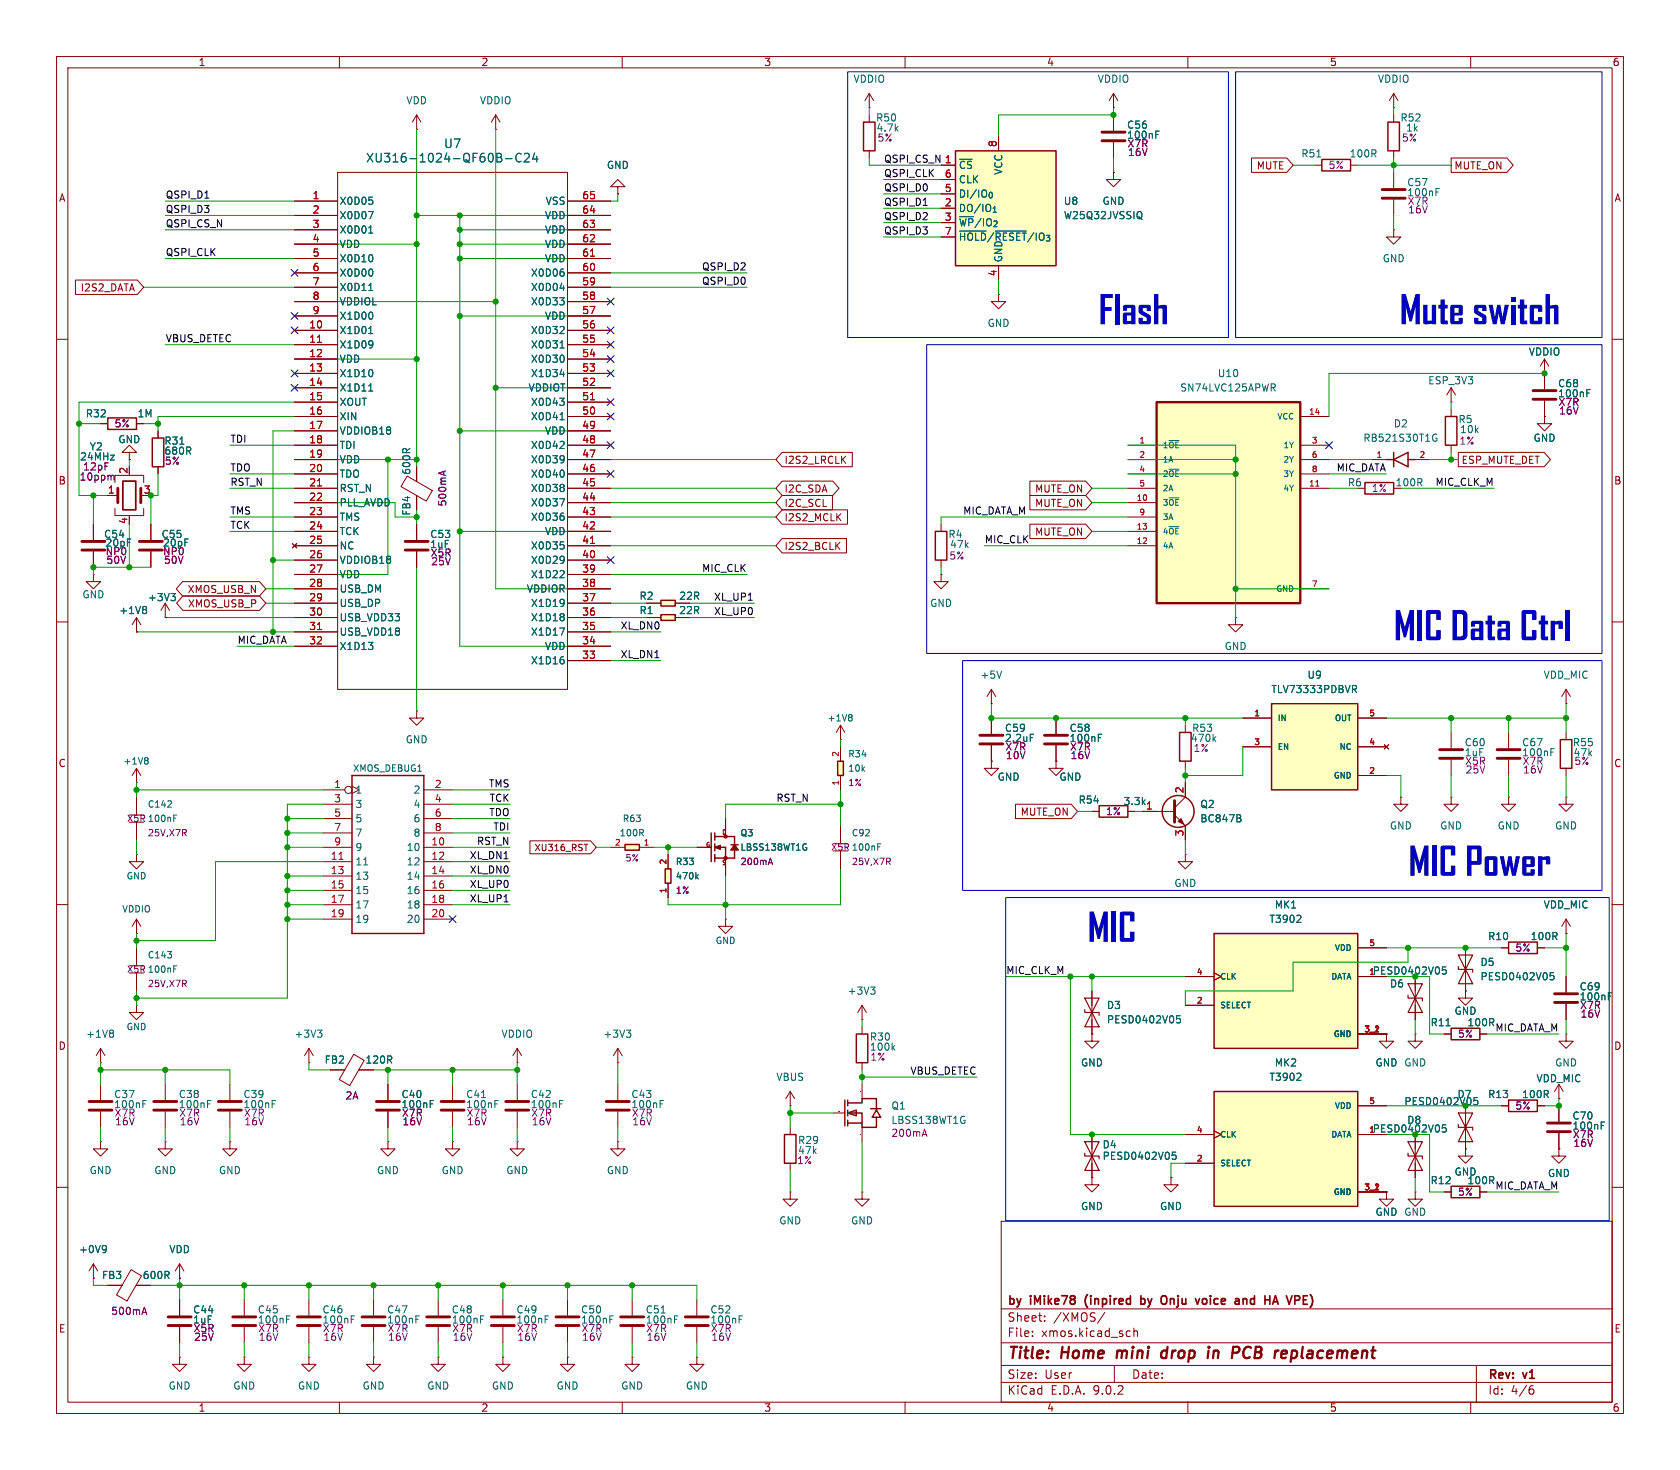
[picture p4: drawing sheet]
<svg xmlns="http://www.w3.org/2000/svg" width="297mm" height="260mm" viewBox="0 0 297 260" stroke-linecap="round" stroke-linejoin="round" font-family="sans-serif">
<defs><g id="words">
<g font-size="7" fill="#0000c2">
<text x="247.4" y="59.5">Mute</text>
<text x="260.3" y="59.5">switch</text>
<text x="246.4" y="115.4">MICDataCtrl</text>
<text x="249" y="157">MICPower</text>
<text x="192.3" y="168.7">MIC</text>
</g>
<g font-size="2.8" fill="#840000">
<text x="178" y="240.9">Title:</text>
<text x="187.7" y="240.9">Home</text>
<text x="198.3" y="240.9">mini</text>
<text x="207" y="240.9">drop</text>
<text x="216" y="240.9">in</text>
<text x="221" y="240.9">PCB</text>
<text x="229.4" y="240.9">replacement</text>
</g>
<g font-size="2.1" fill="#006464">
<text x="64.6" y="28.9">XU316-1024-QF60B-C24</text>
<text x="78.4" y="26.4">U7</text>
</g>
<g font-size="2.1" fill="#840000">
<text x="178" y="234">Sheet:</text>
<text x="178" y="231.2">by</text>
<text x="182.2" y="231.2">iMike78</text>
<text x="186.2" y="234">/XMOS/</text>
<text x="192.5" y="231.2">(inpired</text>
<text x="202.9" y="231.2">by</text>
<text x="207.2" y="231.2">Onju</text>
<text x="213.9" y="231.2">voice</text>
<text x="221.5" y="231.2">and</text>
<text x="227.3" y="231.2">HA</text>
<text x="231.9" y="231.2">VPE)</text>
<text x="178" y="236.7">File:</text>
<text x="184.1" y="236.7">xmos.kicad_sch</text>
<text x="178" y="244.1">Size:</text>
<text x="184.7" y="244.1">User</text>
<text x="200" y="244.1">Date:</text>
<text x="263" y="244.3">Rev:</text>
<text x="269.4" y="244.3">v1</text>
<text x="178" y="246.9">KiCad</text>
<text x="185.7" y="246.9">E.D.A.</text>
<text x="193.3" y="246.9">9.0.2</text>
<text x="263" y="246.9">Id:</text>
<text x="267.1" y="246.9">4/6</text>
</g>
<g font-size="1.8" fill="#840000">
<text x="35" y="11.9">1</text>
<text x="85" y="11.9">2</text>
<text x="135" y="11.9">3</text>
<text x="185" y="11.9">4</text>
<text x="235" y="11.9">5</text>
<text x="285" y="11.9">6</text>
<text x="10.3" y="35.9">A</text>
<text x="222.1" y="30.2">MUTE</text>
<text x="257" y="30.2">MUTE_ON</text>
<text x="285.3" y="35.9">A</text>
<text x="14.2" y="51.8">I2S2_DATA</text>
<text x="138.6" y="82.2">I2S2_LRCLK</text>
<text x="258.3" y="82.2">ESP_MUTE_DET</text>
<text x="10.3" y="85.9">B</text>
<text x="138.6" y="89.9">I2C_SCL</text>
<text x="138.6" y="87.3">I2C_SDA</text>
<text x="182.9" y="87.3">MUTE_ON</text>
<text x="182.9" y="89.9">MUTE_ON</text>
<text x="285.3" y="85.9">B</text>
<text x="138.6" y="92.4">I2S2_MCLK</text>
<text x="182.9" y="94.9">MUTE_ON</text>
<text x="138.6" y="97.5">I2S2_BCLK</text>
<text x="33.1" y="105.1">XMOS_USB_N</text>
<text x="33.1" y="107.6">XMOS_USB_P</text>
<text x="10.3" y="135.9">C</text>
<text x="285.3" y="135.9">C</text>
<text x="180.3" y="144.5">MUTE_ON</text>
<text x="10.3" y="185.9">D</text>
<text x="285.3" y="185.9">D</text>
<text x="10.3" y="235.9">E</text>
<text x="285.3" y="235.9">E</text>
<text x="35" y="249.9">1</text>
<text x="85" y="249.9">2</text>
<text x="135" y="249.9">3</text>
<text x="185" y="249.9">4</text>
<text x="235" y="249.9">5</text>
<text x="285" y="249.9">6</text>
</g>
<g font-size="1.8" fill="#006464">
<text x="150.8" y="14.8">VDDIO</text>
<text x="194" y="14.8">VDDIO</text>
<text x="243.5" y="14.8">VDDIO</text>
<text x="71.7" y="18.6">VDD</text>
<text x="84.7" y="18.6">VDDIO</text>
<text x="154.8" y="21.7">R50</text>
<text x="154.8" y="23.5">4.7k</text>
<text x="199.1" y="23">C56</text>
<text x="247.5" y="21.7">R52</text>
<text x="199.1" y="24.7">100nF</text>
<text x="230" y="28">R51</text>
<text x="238.5" y="28">100R</text>
<text x="107.2" y="30.1">GND</text>
<text x="169.4" y="30.1">~{CS}</text>
<text x="169.4" y="32.6">CLK</text>
<text x="169.4" y="35.2">DI/IO_{0}</text>
<text x="177.4" y="31" transform="rotate(-90 177.4 31)">VCC</text>
<text x="248.7" y="34.9">100nF</text>
<text x="248.7" y="33.1">C57</text>
<text x="59.9" y="36.4">X0D05</text>
<text x="59.9" y="39">X0D07</text>
<text x="59.9" y="41.5">X0D01</text>
<text x="96.2" y="39">VDD</text>
<text x="96.2" y="41.5">VDD</text>
<text x="96.4" y="36.4">VSS</text>
<text x="169.4" y="37.7">DO/IO_{1}</text>
<text x="169.4" y="40.2">~{WP}/IO_{2}</text>
<text x="188" y="36.4">U8</text>
<text x="188" y="39">W25Q32JVSSIQ</text>
<text x="194.8" y="36.4">GND</text>
<text x="59.9" y="44">VDD</text>
<text x="59.9" y="46.6">X0D10</text>
<text x="96.2" y="44">VDD</text>
<text x="96.2" y="46.6">VDD</text>
<text x="169.4" y="42.8">~{HOLD}/~{RESET}/IO_{3}</text>
<text x="177.4" y="46.5" transform="rotate(-90 177.4 46.5)">GND</text>
<text x="244.3" y="46.6">GND</text>
<text x="59.9" y="49.1">X0D00</text>
<text x="59.9" y="51.7">X0D11</text>
<text x="93.8" y="49.1">X0D06</text>
<text x="93.8" y="51.7">X0D04</text>
<text x="59.9" y="54.2">VDDIOL</text>
<text x="59.9" y="56.7">X1D00</text>
<text x="59.9" y="59.3">X1D01</text>
<text x="93.8" y="54.2">X0D33</text>
<text x="93.8" y="59.3">X0D32</text>
<text x="96.2" y="56.7">VDD</text>
<text x="174.5" y="58">GND</text>
<text x="59.9" y="61.8">X1D09</text>
<text x="59.9" y="64.4">VDD</text>
<text x="93.8" y="61.8">X0D31</text>
<text x="93.8" y="64.4">X0D30</text>
<text x="270.2" y="63.1">VDDIO</text>
<text x="59.9" y="66.9">X1D10</text>
<text x="59.9" y="69.4">X1D11</text>
<text x="59.9" y="72">XOUT</text>
<text x="93.3" y="69.4">VDDIOT</text>
<text x="93.8" y="66.9">X1D34</text>
<text x="93.8" y="72">X0D43</text>
<text x="208.5" y="69.4">SN74LVC125APWR</text>
<text x="215.2" y="66.9">U10</text>
<text x="252.4" y="68.2">ESP_3V3</text>
<text x="275.3" y="70.5">100nF</text>
<text x="275.3" y="68.7">C68</text>
<text x="15.1" y="74">R32</text>
<text x="24.2" y="74">1M</text>
<text x="59.9" y="74.5">XIN</text>
<text x="59.9" y="77.1">VDDIOB18</text>
<text x="93.8" y="74.5">X0D41</text>
<text x="96.2" y="77.1">VDD</text>
<text x="246.3" y="75.8">D2</text>
<text x="257.7" y="75">R5</text>
<text x="258" y="76.8">10k</text>
<text x="14.1" y="81.6">24MHz</text>
<text x="15.8" y="79.9">Y2</text>
<text x="20.8" y="78.6">GND</text>
<text x="29" y="80.6">680R</text>
<text x="29" y="78.8">R31</text>
<text x="59.9" y="79.6">TDI</text>
<text x="59.9" y="82.1">VDD</text>
<text x="93.8" y="79.6">X0D42</text>
<text x="93.8" y="82.1">X0D39</text>
<text x="240.9" y="78.3">RB521S30T1G</text>
<text x="271" y="78.3">GND</text>
<text x="59.9" y="84.7">TDO</text>
<text x="59.9" y="87.2">RST_N</text>
<text x="59.9" y="89.8">PLL_AVDD</text>
<text x="72.7" y="84.1" transform="rotate(-90 72.7 84.1)">600R</text>
<text x="93.8" y="84.7">X0D40</text>
<text x="93.8" y="87.2">X0D38</text>
<text x="93.8" y="89.8">X0D37</text>
<text x="238.2" y="86.2">R6</text>
<text x="246.6" y="86.2">100R</text>
<text x="18.3" y="95.4">C54</text>
<text x="28.5" y="95.4">C55</text>
<text x="59.9" y="92.3">TMS</text>
<text x="59.9" y="94.8">TCK</text>
<text x="72.7" y="91.3" transform="rotate(-90 72.7 91.3)">FB4</text>
<text x="76" y="95.4">C53</text>
<text x="93.8" y="92.3">X0D36</text>
<text x="96.2" y="94.8">VDD</text>
<text x="167.6" y="95.4">R4</text>
<text x="18.6" y="96.9">20pF</text>
<text x="28.7" y="96.9">20pF</text>
<text x="59.9" y="97.4">NC</text>
<text x="59.9" y="99.9">VDDIOB18</text>
<text x="93.8" y="97.4">X0D35</text>
<text x="93.8" y="99.9">X0D29</text>
<text x="167.8" y="97.1">47k</text>
<text x="14.5" y="106">GND</text>
<text x="26.1" y="106.5">+3V3</text>
<text x="59.9" y="102.5">VDD</text>
<text x="59.9" y="105">USB_DM</text>
<text x="59.9" y="107.5">USB_DP</text>
<text x="93" y="105">VDDIOR</text>
<text x="93.8" y="102.5">X1D22</text>
<text x="93.8" y="107.5">X1D19</text>
<text x="113" y="106.3">R2</text>
<text x="120" y="106.3">22R</text>
<text x="164.3" y="107.5">GND</text>
<text x="21" y="108.8">+1V8</text>
<text x="59.9" y="110.1">USB_VDD33</text>
<text x="59.9" y="112.6">USB_VDD18</text>
<text x="93.8" y="110.1">X1D18</text>
<text x="93.8" y="112.6">X1D17</text>
<text x="113" y="108.8">R1</text>
<text x="120" y="108.8">22R</text>
<text x="59.9" y="115.2">X1D13</text>
<text x="93.8" y="117.7">X1D16</text>
<text x="96.2" y="115.2">VDD</text>
<text x="216.4" y="115.2">GND</text>
<text x="173.2" y="120.2">+5V</text>
<text x="224.7" y="122.8">TLV73333PDBVR</text>
<text x="231" y="120.2">U9</text>
<text x="272.8" y="120.2">VDD_MIC</text>
<text x="71.6" y="131.7">GND</text>
<text x="177.6" y="129.6">C59</text>
<text x="177.6" y="131.4">2.2uF</text>
<text x="189" y="131.4">100nF</text>
<text x="189" y="129.6">C58</text>
<text x="210.4" y="131.4">470k</text>
<text x="210.7" y="129.6">R53</text>
<text x="258.8" y="132.2">C60</text>
<text x="269" y="134">100nF</text>
<text x="269" y="132.2">C67</text>
<text x="278" y="132.2">R55</text>
<text x="278.1" y="134">47k</text>
<text x="62.7" y="140.6">1</text>
<text x="62.7" y="143.1">3</text>
<text x="73" y="140.6">2</text>
<text x="73" y="143.1">4</text>
<text x="176.3" y="138.3">GND</text>
<text x="187.2" y="138.3">GND</text>
<text x="190.6" y="142.3">R54</text>
<text x="198.5" y="142.6">3.3k</text>
<text x="212.1" y="143.1">Q2</text>
<text x="62.7" y="145.6">5</text>
<text x="62.7" y="148.2">7</text>
<text x="73" y="145.6">6</text>
<text x="73" y="148.2">8</text>
<text x="212.1" y="145.6">BC847B</text>
<text x="245.6" y="146.9">GND</text>
<text x="254.5" y="146.9">GND</text>
<text x="264.7" y="146.9">GND</text>
<text x="274.8" y="146.9">GND</text>
<text x="62.7" y="150.7">9</text>
<text x="62.7" y="153.3">11</text>
<text x="62.7" y="155.8">13</text>
<text x="71.8" y="150.7">10</text>
<text x="71.8" y="153.3">12</text>
<text x="71.8" y="155.8">14</text>
<text x="62.7" y="158.3">15</text>
<text x="62.7" y="160.9">17</text>
<text x="71.8" y="158.3">16</text>
<text x="71.8" y="160.9">18</text>
<text x="207.5" y="157.1">GND</text>
<text x="225.3" y="160.9">MK1</text>
<text x="272.8" y="160.9">VDD_MIC</text>
<text x="62.7" y="163.4">19</text>
<text x="71.8" y="163.4">20</text>
<text x="224.3" y="163.4">T3902</text>
<text x="263" y="166.5">R10</text>
<text x="270.5" y="166.5">100R</text>
<text x="261.6" y="171">D5</text>
<text x="261.6" y="173.6">PESD0402V05</text>
<text x="149.8" y="176.1">+3V3</text>
<text x="195.6" y="178.7">D3</text>
<text x="245.6" y="174.9">D6</text>
<text x="257" y="179.7">GND</text>
<text x="279.2" y="177.1">100nF</text>
<text x="279.2" y="175.4">C69</text>
<text x="15.1" y="183.7">+1V8</text>
<text x="52" y="183.7">+3V3</text>
<text x="88.6" y="183.7">VDDIO</text>
<text x="106.6" y="183.7">+3V3</text>
<text x="153.7" y="184.3">R30</text>
<text x="195.6" y="181.2">PESD0402V05</text>
<text x="252.8" y="181.7">R11</text>
<text x="259.3" y="181.7">100R</text>
<text x="57.3" y="188.3">FB2</text>
<text x="64.5" y="188.3">120R</text>
<text x="137.1" y="191.4">VBUS</text>
<text x="153.7" y="186">100k</text>
<text x="191" y="188.8">GND</text>
<text x="224.3" y="191.4">T3902</text>
<text x="225.3" y="188.8">MK2</text>
<text x="243.1" y="188.8">GND GND</text>
<text x="243.1" y="188.8">GND</text>
<text x="271.5" y="191.6">VDD_MIC</text>
<text x="274.8" y="188.8">GND</text>
<text x="20.1" y="196.2">100nF</text>
<text x="20.1" y="194.4">C37</text>
<text x="31.5" y="196.2">100nF</text>
<text x="31.5" y="194.4">C38</text>
<text x="42.9" y="196.2">100nF</text>
<text x="42.9" y="194.4">C39</text>
<text x="70.9" y="196.2">100nF</text>
<text x="70.9" y="194.4">C40</text>
<text x="82.3" y="196.2">100nF</text>
<text x="82.3" y="194.4">C41</text>
<text x="93.7" y="196.2">100nF</text>
<text x="93.7" y="194.4">C42</text>
<text x="111.5" y="196.2">100nF</text>
<text x="111.5" y="194.4">C43</text>
<text x="157.5" y="196.4">Q1</text>
<text x="257.6" y="194.4">D7</text>
<text x="263" y="194.4">R13</text>
<text x="269" y="194.4">100R</text>
<text x="141" y="202.5">R29</text>
<text x="157.5" y="199">LBSS138WT1G</text>
<text x="194.8" y="203.3">D4</text>
<text x="248.7" y="199">D8</text>
<text x="277.9" y="200">100nF</text>
<text x="277.9" y="198.2">C70</text>
<text x="15.7" y="207.9">GND</text>
<text x="27.2" y="207.9">GND</text>
<text x="38.6" y="207.9">GND</text>
<text x="66.5" y="207.9">GND</text>
<text x="78" y="207.9">GND</text>
<text x="89.4" y="207.9">GND</text>
<text x="107.2" y="207.9">GND</text>
<text x="141" y="204.3">47k</text>
<text x="194.8" y="205.3">PESD0402V05</text>
<text x="252.8" y="209.7">R12</text>
<text x="257" y="208.1">GND</text>
<text x="259.3" y="209.7">100R</text>
<text x="273.6" y="208.4">GND</text>
<text x="191" y="214.2">GND</text>
<text x="205" y="214.2">GND</text>
<text x="243.1" y="215.2">GND GND</text>
<text x="243.1" y="215.2">GND</text>
<text x="13.9" y="221.8">+0V9</text>
<text x="29.8" y="221.8">VDD</text>
<text x="137.7" y="216.8">GND</text>
<text x="150.4" y="216.8">GND</text>
<text x="17.9" y="226.4">FB3</text>
<text x="25.1" y="226.4">600R</text>
<text x="34" y="232.5">C44</text>
<text x="45.5" y="232.5">C45</text>
<text x="56.9" y="232.5">C46</text>
<text x="68.3" y="232.5">C47</text>
<text x="79.8" y="232.5">C48</text>
<text x="91.2" y="232.5">C49</text>
<text x="102.6" y="232.5">C50</text>
<text x="114.1" y="232.5">C51</text>
<text x="125.5" y="232.5">C52</text>
<text x="45.5" y="234.3">100nF</text>
<text x="56.9" y="234.3">100nF</text>
<text x="68.3" y="234.3">100nF</text>
<text x="79.8" y="234.3">100nF</text>
<text x="91.2" y="234.3">100nF</text>
<text x="102.6" y="234.3">100nF</text>
<text x="114.1" y="234.3">100nF</text>
<text x="125.5" y="234.3">100nF</text>
<text x="29.7" y="246">GND</text>
<text x="41.1" y="246">GND</text>
<text x="52.6" y="246">GND</text>
<text x="64" y="246">GND</text>
<text x="75.4" y="246">GND</text>
<text x="86.9" y="246">GND</text>
<text x="98.3" y="246">GND</text>
<text x="109.7" y="246">GND</text>
<text x="121.2" y="246">GND</text>
</g>
<g font-size="1.8" fill="#840084">
<text x="248.5" y="23.5">1k</text>
<text x="155" y="25.3">5%</text>
<text x="199.2" y="26.3">X7R</text>
<text x="199.3" y="27.8">16V</text>
<text x="247.7" y="25.3">5%</text>
<text x="234.8" y="30.1">5%</text>
<text x="248.8" y="36.4">X7R</text>
<text x="248.8" y="38">16V</text>
<text x="275.4" y="72">X7R</text>
<text x="20.2" y="75.8">5%</text>
<text x="275.5" y="73.5">16V</text>
<text x="14.6" y="83.4">12pF</text>
<text x="29" y="82.4">5%</text>
<text x="257.9" y="78.8">1%</text>
<text x="14" y="85.2">10ppm</text>
<text x="79.1" y="89.7" transform="rotate(-90 79.1 89.7)">500mA</text>
<text x="242.4" y="87.2">1%</text>
<text x="18.6" y="98.4">NP0</text>
<text x="18.7" y="99.9">50V</text>
<text x="28.7" y="98.4">NP0</text>
<text x="28.9" y="99.9">50V</text>
<text x="76" y="97.1">1uF</text>
<text x="76" y="98.7">X5R</text>
<text x="76.1" y="100.2">25V</text>
<text x="167.7" y="99.2">5%</text>
<text x="177.6" y="132.9">X7R</text>
<text x="177.7" y="134.5">10V</text>
<text x="189.1" y="132.9">X7R</text>
<text x="189.2" y="134.5">16V</text>
<text x="210.9" y="133.2">1%</text>
<text x="258.8" y="134">1uF</text>
<text x="258.9" y="135.5">X5R</text>
<text x="259" y="137">25V</text>
<text x="269.1" y="135.5">X7R</text>
<text x="269.2" y="137">16V</text>
<text x="278.2" y="135.5">5%</text>
<text x="195.4" y="144.4">1%</text>
<text x="267.8" y="168.5">5%</text>
<text x="279.2" y="178.7">X7R</text>
<text x="257.6" y="183.7">5%</text>
<text x="279.3" y="180.2">16V</text>
<text x="153.8" y="187.8">1%</text>
<text x="20.2" y="197.7">X7R</text>
<text x="31.6" y="197.7">X7R</text>
<text x="43" y="197.7">X7R</text>
<text x="61" y="194.7">2A</text>
<text x="71" y="197.7">X7R</text>
<text x="82.4" y="197.7">X7R</text>
<text x="93.8" y="197.7">X7R</text>
<text x="111.6" y="197.7">X7R</text>
<text x="267.8" y="196.4">5%</text>
<text x="20.2" y="199.2">16V</text>
<text x="31.7" y="199.2">16V</text>
<text x="43.1" y="199.2">16V</text>
<text x="71" y="199.2">16V</text>
<text x="82.5" y="199.2">16V</text>
<text x="93.9" y="199.2">16V</text>
<text x="111.7" y="199.2">16V</text>
<text x="157.5" y="201.3">200mA</text>
<text x="278" y="201.5">X7R</text>
<text x="278.1" y="203.1">16V</text>
<text x="140.8" y="206.1">1%</text>
<text x="257.6" y="211.7">5%</text>
<text x="19.6" y="232.8">500mA</text>
<text x="34" y="234.3">1uF</text>
<text x="34.1" y="235.8">X5R</text>
<text x="34.2" y="237.3">25V</text>
<text x="45.6" y="235.8">X7R</text>
<text x="45.6" y="237.3">16V</text>
<text x="57" y="235.8">X7R</text>
<text x="57.1" y="237.3">16V</text>
<text x="68.4" y="235.8">X7R</text>
<text x="68.5" y="237.3">16V</text>
<text x="79.8" y="235.8">X7R</text>
<text x="79.9" y="237.3">16V</text>
<text x="91.3" y="235.8">X7R</text>
<text x="91.4" y="237.3">16V</text>
<text x="102.7" y="235.8">X7R</text>
<text x="102.8" y="237.3">16V</text>
<text x="114.1" y="235.8">X7R</text>
<text x="114.2" y="237.3">16V</text>
<text x="125.6" y="235.8">X7R</text>
<text x="125.7" y="237.3">16V</text>
</g>
<g font-size="1.8" fill="#0f0f0f">
<text x="156.2" y="28.9">QSPI_CS_N 1</text>
<text x="29.2" y="35.2">QSPI_D1</text>
<text x="156.2" y="31.4">QSPI_CLK</text>
<text x="156.2" y="33.9">QSPI_D0</text>
<text x="29.2" y="40.3">QSPI_CS_N</text>
<text x="29.2" y="37.8">QSPI_D3</text>
<text x="156.2" y="36.5">QSPI_D1</text>
<text x="156.2" y="39">QSPI_D2</text>
<text x="156.2" y="41.6">QSPI_D3</text>
<text x="29.2" y="45.4">QSPI_CLK</text>
<text x="124" y="47.9">QSPI_D2</text>
<text x="124" y="50.5">QSPI_D0</text>
<text x="29.2" y="60.6">VBUS_DETEC</text>
<text x="40.6" y="83.5">TDO</text>
<text x="40.6" y="78.4">TDI</text>
<text x="236.2" y="83.5">MIC_DATA</text>
<text x="40.6" y="86">RST_N</text>
<text x="253.7" y="86">MIC_CLK_M</text>
<text x="40.6" y="91.1">TMS</text>
<text x="40.6" y="93.6">TCK</text>
<text x="170.2" y="91.1">MIC_DATA_M</text>
<text x="124" y="101.3">MIC_CLK</text>
<text x="174" y="96.2">MIC_CLK</text>
<text x="126.1" y="106.3">XL_UP1</text>
<text x="41.9" y="114">MIC_DATA</text>
<text x="109.6" y="111.4">XL_DN0</text>
<text x="126.1" y="108.9">XL_UP0</text>
<text x="109.6" y="116.5">XL_DN1</text>
<text x="86.3" y="139.4">TMS</text>
<text x="86.5" y="141.9">TCK</text>
<text x="137.2" y="141.9">RST_N</text>
<text x="84.2" y="149.5">RST_N</text>
<text x="86.4" y="144.4">TDO</text>
<text x="87.1" y="147">TDI</text>
<text x="83" y="154.6">XL_DN0</text>
<text x="83" y="152.1">XL_DN1</text>
<text x="83" y="159.7">XL_UP1</text>
<text x="83" y="157.1">XL_UP0</text>
<text x="177.8" y="172.4">MIC_CLK_M</text>
<text x="264.3" y="182.5">MIC_DATA_M</text>
<text x="160.8" y="190.2">VBUS_DETEC</text>
<text x="264.3" y="210.5">MIC_DATA_M</text>
</g>
<g font-size="1.8" fill="#a90000">
<text x="166.9" y="29">1</text>
<text x="176.3" y="26.1" transform="rotate(-90 176.3 26.1)">8</text>
<text x="55.2" y="35.3">1</text>
<text x="102.8" y="35.3">65</text>
<text x="166.9" y="31.5">6</text>
<text x="166.9" y="34">5</text>
<text x="55.2" y="37.9">2</text>
<text x="55.2" y="40.4">3</text>
<text x="102.8" y="37.9">64</text>
<text x="102.8" y="40.4">63</text>
<text x="166.9" y="36.6">2</text>
<text x="166.9" y="39.1">3</text>
<text x="166.9" y="41.7">7</text>
<text x="55.2" y="42.9">4</text>
<text x="55.2" y="45.5">5</text>
<text x="102.8" y="42.9">62</text>
<text x="102.8" y="45.5">61</text>
<text x="55.2" y="48">6</text>
<text x="55.2" y="50.6">7</text>
<text x="55.2" y="53.1">8</text>
<text x="102.8" y="48">60</text>
<text x="102.8" y="50.6">59</text>
<text x="102.8" y="53.1">58</text>
<text x="176.3" y="49" transform="rotate(-90 176.3 49)">4</text>
<text x="54.6" y="58.2">10</text>
<text x="55.2" y="55.6">9</text>
<text x="102.8" y="55.6">57</text>
<text x="102.8" y="58.2">56</text>
<text x="54.6" y="60.7">11</text>
<text x="54.6" y="63.3">12</text>
<text x="54.6" y="65.8">13</text>
<text x="102.8" y="60.7">55</text>
<text x="102.8" y="63.3">54</text>
<text x="102.8" y="65.8">53</text>
<text x="54.6" y="68.3">14</text>
<text x="54.6" y="70.9">15</text>
<text x="102.8" y="68.3">52</text>
<text x="102.8" y="70.9">51</text>
<text x="54.6" y="73.4">16</text>
<text x="54.6" y="76">17</text>
<text x="102.8" y="73.4">50</text>
<text x="102.8" y="76">49</text>
<text x="22.6" y="83.9" transform="rotate(-90 22.6 83.9)">2</text>
<text x="54.6" y="78.5">18</text>
<text x="54.6" y="81">19</text>
<text x="54.6" y="83.6">20</text>
<text x="102.8" y="78.5">48</text>
<text x="102.8" y="81">47</text>
<text x="102.8" y="83.6">46</text>
<text x="19" y="87.4">1</text>
<text x="25.3" y="87.4">3</text>
<text x="54.6" y="86.1">21</text>
<text x="54.6" y="88.7">22</text>
<text x="102.8" y="86.1">45</text>
<text x="102.8" y="88.7">44</text>
<text x="22.6" y="92.8" transform="rotate(-90 22.6 92.8)">4</text>
<text x="54.6" y="91.2">23</text>
<text x="54.6" y="93.7">24</text>
<text x="102.8" y="91.2">43</text>
<text x="102.8" y="93.7">42</text>
<text x="54.6" y="96.3">25</text>
<text x="54.6" y="98.8">26</text>
<text x="54.6" y="101.4">27</text>
<text x="102.8" y="96.3">41</text>
<text x="102.8" y="98.8">40</text>
<text x="102.8" y="101.4">39</text>
<text x="54.6" y="103.9">28</text>
<text x="54.6" y="106.4">29</text>
<text x="102.8" y="103.9">38</text>
<text x="102.8" y="106.4">37</text>
<text x="54.6" y="109">30</text>
<text x="54.6" y="111.5">31</text>
<text x="102.8" y="109">36</text>
<text x="102.8" y="111.5">35</text>
<text x="54.6" y="114.1">32</text>
<text x="102.8" y="114.1">34</text>
<text x="102.8" y="116.6">33</text>
<text x="59" y="139.5">1</text>
<text x="59" y="142">3</text>
<text x="76.8" y="139.5">2</text>
<text x="76.8" y="142">4</text>
<text x="202.5" y="143.3">1</text>
<text x="209.3" y="140.4" transform="rotate(-90 209.3 140.4)">2</text>
<text x="59" y="144.5">5</text>
<text x="59" y="147.1">7</text>
<text x="59" y="149.6">9</text>
<text x="76.2" y="149.6">10</text>
<text x="76.8" y="144.5">6</text>
<text x="76.8" y="147.1">8</text>
<text x="209.3" y="148" transform="rotate(-90 209.3 148)">3</text>
<text x="58.4" y="152.2">11</text>
<text x="58.4" y="154.7">13</text>
<text x="76.2" y="152.2">12</text>
<text x="76.2" y="154.7">14</text>
<text x="58.4" y="157.2">15</text>
<text x="58.4" y="159.8">17</text>
<text x="76.2" y="157.2">16</text>
<text x="76.2" y="159.8">18</text>
<text x="58.4" y="162.3">19</text>
<text x="76.2" y="162.3">20</text>
</g>
<g font-size="1.8" fill="#009600">
<text x="242.6" y="172.6">PESD0402V05</text>
<text x="248.2" y="195.7">PESD0402V05</text>
<text x="242.6" y="200.5">PESD0402V05</text>
</g>
<g font-size="1.6" fill="#006464">
<text x="146.2" y="127.8">+1V8</text>
<text x="21.7" y="135.4">+1V8</text>
<text x="62.3" y="136.7">XMOS_DEBUG1</text>
<text x="149.8" y="136.7">10k</text>
<text x="149.8" y="134.2">R34</text>
<text x="26" y="143">C142</text>
<text x="109.4" y="148.1">100R</text>
<text x="110" y="145.6">R63</text>
<text x="130.8" y="148.1">Q3</text>
<text x="150.5" y="148.1">C92</text>
<text x="22.3" y="155.7">GND</text>
<text x="119.4" y="155.7">470k</text>
<text x="119.4" y="153.2">R33</text>
<text x="130.8" y="150.7">LBSS138WT1G</text>
<text x="21.5" y="161.6">VDDIO</text>
<text x="126.4" y="167.2">GND</text>
<text x="26" y="169.7">C143</text>
<text x="22.3" y="182.4">GND</text>
</g>
<g font-size="1.6" fill="#840084">
<text x="149.8" y="139.2">1%</text>
<text x="22.4" y="145.6">X5R 100nF</text>
<text x="26" y="148.1">25V,X7R</text>
<text x="110.4" y="152.6">5%</text>
<text x="130.8" y="153.2">200mA</text>
<text x="146.8" y="150.7">X5R 100nF</text>
<text x="150.5" y="153.2">25V,X7R</text>
<text x="119.4" y="158.3">1%</text>
<text x="22.4" y="172.3">X5R 100nF</text>
<text x="26" y="174.8">25V,X7R</text>
</g>
<text font-size="1.6" fill="#840000" x="94.4" y="150.7">XU316_RST</text>
<g font-size="1.4" fill="#006464">
<text x="225.7" y="74.4">VCC</text>
<text x="205.5" y="79.5">1~{OE}</text>
<text x="205.5" y="82">1A</text>
<text x="226.8" y="79.5">1Y</text>
<text x="226.8" y="82">2Y</text>
<text x="205.5" y="84.6">2~{OE}</text>
<text x="205.5" y="87.1">2A</text>
<text x="205.5" y="89.6">3~{OE}</text>
<text x="226.8" y="84.6">3Y</text>
<text x="226.8" y="87.1">4Y</text>
<text x="205.5" y="92.2">3A</text>
<text x="205.5" y="94.7">4~{OE}</text>
<text x="205.5" y="97.3">4A</text>
<text x="225.5" y="104.9">GND</text>
<text x="225.8" y="127.7">IN</text>
<text x="235.9" y="127.7">OUT</text>
<text x="225.8" y="132.8">EN</text>
<text x="235.7" y="137.9">GND</text>
<text x="236.7" y="132.8">NC</text>
<text x="215.6" y="173.5">CLK</text>
<text x="235.2" y="173.5">DATA</text>
<text x="235.9" y="168.4">VDD</text>
<text x="215.6" y="178.5">SELECT</text>
<text x="235.7" y="183.6">GND</text>
<text x="235.9" y="196.3">VDD</text>
<text x="215.6" y="201.4">CLK</text>
<text x="235.2" y="201.4">DATA</text>
<text x="215.6" y="206.5">SELECT</text>
<text x="235.7" y="211.6">GND</text>
</g>
<g font-size="1.4" fill="#a90000">
<text x="231.3" y="73.4">14</text>
<text x="201.3" y="78.5">1</text>
<text x="201.3" y="81">2</text>
<text x="201.3" y="83.6">4</text>
<text x="231.8" y="78.5">3</text>
<text x="231.8" y="81">6</text>
<text x="231.8" y="83.6">8</text>
<text x="243.2" y="81">1</text>
<text x="250.8" y="81">2</text>
<text x="200.8" y="88.7">10</text>
<text x="201.3" y="86.1">5</text>
<text x="231.3" y="86.1">11</text>
<text x="200.8" y="93.7">13</text>
<text x="201.3" y="91.2">9</text>
<text x="200.8" y="96.3">12</text>
<text x="231.8" y="103.9">7</text>
<text x="221.6" y="126.8">1</text>
<text x="221.6" y="131.8">3</text>
<text x="242" y="126.8">5</text>
<text x="242" y="131.8">4</text>
<text x="148.3" y="134" transform="rotate(-90 148.3 134)">2</text>
<text x="242" y="136.9">2</text>
<text x="148.3" y="139" transform="rotate(-90 148.3 139)">1</text>
<text x="108.6" y="149.6">2</text>
<text x="113.7" y="149.6">1</text>
<text x="117.9" y="153" transform="rotate(-90 117.9 153)">2</text>
<text x="117.9" y="158.1" transform="rotate(-90 117.9 158.1)">1</text>
<text x="242" y="167.4">5</text>
<text x="211.5" y="172.5">4</text>
<text x="242" y="172.5">1</text>
<text x="211.5" y="177.6">2</text>
<text x="241.1" y="182.6">3_1</text>
<text x="242.7" y="182.6">2</text>
<text x="242" y="195.3">5</text>
<text x="211.5" y="200.4">4</text>
<text x="242" y="200.4">1</text>
<text x="211.5" y="205.5">2</text>
<text x="241.1" y="210.6">3_1</text>
<text x="242.7" y="210.6">2</text>
</g>
<g font-size="1.1" fill="#840000">
<text x="127.5" y="147.8">D</text>
<text x="124.7" y="150.1">G</text>
<text x="127.5" y="153.2">S</text>
</g>
</g></defs>
<g fill="none" stroke="#840000" stroke-width=".18">
<path d="M10 10h277v240h-277zM12 12h273v236h-273zM60 10v2M110 10v2M160 10v2M210 10v2M260 10v2M196.8 20.3v2.8M196.8 25.2v2.7M10 60h2M285 60h2M10 110h2"/>
<path d="M285 110h2M148.6 146.1v3.1M148.6 151.1v2.6M10 160h2M285 160h2M10 210h2M177 216h108v32h-108zM285 210h2M177 237.5h108M177 231.5h108M182.5 236.2v.2M182.5 235.5v.1"/>
<path d="M184.7 233.5v.2M184.7 232.8v.1M195.3 232.1l-1.3 1.9M199.4 235.4l.4 .1M199.8 236.3l-.4 .1M200.5 235.5l.2-.1 .3 .1 .1 .9M200.5 234.9v1.5M60 248v2M110 248v2M160 248v2M177 244.5h108M177 241.5h108"/>
<path d="M197 241.5v3M210 248v2M260 248v2M261 241.5v6.5M270.6 245.7h.4l.2 .2-.1 .5-.5 .2M271 245.1l-.4 .1"/>
</g>
<path d="M197.6 238.9l-.2 1.3M206.3 239a.66 .66 0 0 0-1 .3v.5l.1 .3 .2 .1 .6-.1M206.4 238.2l-.2 2M214.6 238.9l-.2 1.3M215.2 238.9l-.6 .2M220.3 238.3a1.11 1.11 0 0 0 0 1.9M228.4 238.9l-.2 2M228.6 238.9l-.2 .1M228.3 240.1l.5 .1" fill="none" stroke="#840000" stroke-width=".4"/>
<path d="M201.7 229.2v1.5M201.7 229.8l.4-.1 .2 .1M202.3 230.5l-.2 .2-.4-.1M206.1 229.3a1.07 1.07 0 0 1 0 1.3M213.3 229.8l-.5-.1-.2 .3v.4l.1 .2 .4 .1 .2-.2M219.8 229.8h.5l.1 .9M225.1 230.3h.7M225.5 229.2l.5 1.5M230.4 230.7h.7M230.4 229.2h.7" fill="none" stroke="#840000" stroke-width=".3"/>
<path d="M204.3 23.8h.5M204.3 23.2h.6M155.2 149.8h.3M155.2 149.2h.5" fill="none" stroke="#006464" stroke-width=".18"/>
<path d="M157 152.4l.4 .5M157.3 151.9v.4" fill="none" stroke="#840084" stroke-width=".18"/>
<path d="M194.8 23.4h4.1M194.8 24.9h4.1" fill="none" stroke="#840000" stroke-width=".51"/>
<path d="M168.9 26.7h17.8v20.3h-17.8z" fill="#ffffc2"/>
<path d="M168.9 26.7h17.8v20.3h-17.8zM194.3 142.5h5.1v2h-5.1z" fill="none" stroke="#840000" stroke-width=".25"/>
<path d="M166.4 29.2h2.5M166.4 31.8h2.5M166.4 34.3h2.5M166.4 36.8h2.5M166.4 39.4h2.5M176.5 24.1v2.6M166.4 41.9h2.5M176.5 47v2.5M193 143.5h1.3M199.4 143.5h1.3M68.6 201.9v1.3h1.2l-1.2 1.3-1.3-1.3h1.3M68.6 201.9h.1" fill="none" stroke="#840000" stroke-width=".18"/>
<path d="M201.7 37.5a.9 .9 0 0 1 0 1.1l.2 .2M169.6 40.9h4.8M175.9 40.9h5.5" fill="none" stroke="#006464" stroke-width=".18"/>
<path d="M148.1 134.6h1v2.6h-1z" fill="#ffffc2"/>
<path d="M148.1 134.6h1v2.6h-1z" fill="none" stroke="#840000" stroke-width=".25"/>
<path d="M148.6 132.1v2.5M148.6 137.2v2.5M175.3 134.6v1.3h1.2l-1.2 1.3-1.3-1.3h1.3M175.3 134.6h.1" fill="none" stroke="#840000" stroke-width=".18"/>
<path d="M149.9 196.9l1.5-.6v1.1z" fill="#ffffc2"/>
<g fill="none" stroke="#840000" stroke-width=".25">
<path d="M152.7 21.6h2v5.1h-2zM233.7 28.2h5.1v2h-5.1zM245.4 21.6h2v5.1h-2zM62.2 137.2h12.7v27.9h-12.7zM208.5 129.5h2.1v5.1h-2.1zM149.4 194.6v4.5M149.9 195.1h2.5v-.8h2.5v2M149.9 196.9l1.5-.6v1.1zM149.9 196.9h2.5v2.5h2.5v-1.8M149.9 194.6v1M149.9 196.3v1.1M149.9 198.1v1"/>
<path d="M149.9 198.6h2.5M151.4 182.9h2v5.1h-2zM153.9 196.1h1.8M154.9 196.3l.8 1.3h-1.5zM138.7 200.7h2v5h-2z"/>
</g>
<g fill="none" stroke="#840000" stroke-width=".18">
<path d="M153.7 19.1h.1M153.7 16.5l-.8 1.3M153.7 16.5l.7 1.3M153.7 16.5v2.6M196.8 19.1h.1M196.8 16.5l-.7 1.3M196.8 16.5l.8 1.3M196.8 16.5v2.6M246.4 19.1h.1M246.4 16.5l-.8 1.3M246.4 16.5l.7 1.3M246.4 16.5v2.6"/>
<path d="M153.7 20.3v1.3M153.7 26.7v1.2M196.8 30.5v1.3h1.3l-1.3 1.2-1.2-1.2h1.2M196.8 30.5h.1M232.4 29.2h1.3M238.8 29.2h1.2M246.4 20.3v1.3M246.4 26.7v1.2M246.4 30.5v2.8M246.4 35.3v2.8M176.5 52.1v1.2h1.3l-1.3 1.3-1.2-1.3h1.2M176.5 52.1h.1"/>
<path d="M256.5 71.1h.1M256.5 68.6l-.7 1.3M256.5 68.6l.8 1.3M256.5 68.6v2.5M273 66h.1M273 63.5v5.3M273 70.9v2.8M273 63.5l-.7 1.3M273 63.5l.8 1.3M57.1 139.7h3.9M62.2 139.1l1.3 .6-1.3 .6M73.7 125.7v1.3h1.2l-1.2 1.3-1.3-1.3h1.3"/>
<path d="M73.7 125.7h.1M74.9 139.7h5.1M148.6 130.8h.1M148.6 128.3l-.8 1.2M148.6 128.3l.8 1.2M148.6 128.3v2.5M186.7 134.6v1.3h1.3l-1.3 1.3-1.3-1.3h1.3M186.7 134.6h.1M186.7 127v2.8M186.7 131.8v2.8M209.5 128.3v1.2M209.5 134.6v1.3"/>
<path d="M57.1 142.2h5.1M57.1 144.8h5.1M57.1 147.3h5.1M57.1 149.9h5.1M57.1 152.4h5.1M57.1 154.9h5.1M57.1 157.5h5.1M74.9 142.2h5.1M74.9 144.8h5.1M74.9 147.3h5.1M74.9 149.9h5.1M74.9 152.4h5.1"/>
<path d="M74.9 154.9h5.1M74.9 157.5h5.1M57.1 160h5.1M57.1 162.6h5.1M74.9 160h5.1M74.9 162.6h5.1M152.4 177.8v2.5M152.4 177.8l-.8 1.3M152.4 177.8l.8 1.3M80 191.8v2.8M80 196.6v2.8M139.7 195.6h.1"/>
<path d="M139.7 193v2.6M139.7 199.4v1.3M139.7 193l-.8 1.3M139.7 193l.8 1.3M147.3 196.9h2.1M152.4 180.3h.1M152.4 181.6v1.3M152.4 188v1.2M152.4 191.8v2.5M152.4 199.4v2.5M193 182.9v1.3h1.3l-1.3 1.2-1.2-1.2h1.2M193 182.9h.1"/>
<path d="M80 201.9v1.3h1.3l-1.3 1.3-1.3-1.3h1.3M80 201.9h.1M139.7 210.8v1.3h1.3l-1.3 1.3-1.3-1.3h1.3M139.7 210.8h.1M139.7 205.7v1.3M152.4 210.8v1.3h1.3l-1.3 1.3-1.3-1.3h1.3M152.4 210.8h.1M193 208.3v1.3h1.3l-1.3 1.2-1.2-1.2h1.2M193 208.3h.1M43.2 229.9v2.8M43.2 234.7v2.8M66 229.9v2.8"/>
<path d="M66 234.7v2.8M77.5 229.9v2.8M77.5 234.7v2.8M111.8 229.9v2.8M111.8 234.7v2.8M31.7 240v1.3h1.3l-1.3 1.3-1.2-1.3h1.2M31.7 240h.1M43.2 240v1.3h1.2l-1.2 1.3-1.3-1.3h1.3M43.2 240h.1M66 240v1.3h1.3l-1.3 1.3-1.2-1.3h1.2M66 240h.1M111.8 240v1.3h1.2l-1.2 1.3-1.3-1.3h1.3"/>
<path d="M111.8 240h.1M123.2 240v1.3h1.3l-1.3 1.3-1.3-1.3h1.3M123.2 240h.1"/>
<circle cx="61.6" cy="139.7" r=".63"/>
</g>
<g fill="none" stroke="#006464" stroke-width=".18">
<path d="M232.8 27.8h.7M253.9 34h.4M253.9 33.4h.6M280.5 69.5h.5M280.5 68.9h.6M150.4 126.4l.3 .2-.3 .3 .2 .1 .1 .3-.3 .2M194.2 130.5h.4M194.2 129.9h.6M214.6 130.7l.3 .4M214.9 130.3l-.4 .5M64.3 153h.7M153.9 174.6h.8l-.4 .5"/>
<path d="M154.5 175.1l.2 .2v.3l-.2 .2M85.1 194.1h.8M87.5 195.2h.4M87.5 194.6h.6M150 196.8h.1M150 196.8v.1M152.4 194.9h.1M152.4 198.8h.1M157.8 185.3l.4 .5M158.2 184.9l-.5 .5M170.4 198.2h.2l-.1 .4M50.7 233.3h.4"/>
<path d="M50.7 232.7h.6M73.5 233.3h.4M73.5 232.7h.6M84.9 233.3h.5M84.9 232.7h.7M116.9 232.2h.7M119.2 233.3h.5M119.2 232.7h.6"/>
</g>
<path d="M59.9 152h.8M148.3 196.6h.1M152.1 193v.1M152.1 200.7h.1" fill="none" stroke="#a90000" stroke-width=".18"/>
<path d="M163.4 199.7l.5 1.3M163.1 200.6h.6" fill="none" stroke="#840084" stroke-width=".18"/>
<g fill="none" stroke="#840000" stroke-width=".51">
<path d="M244.3 33.5h4.1M244.3 35.1h4.1M271 69.1h4.1M271 70.6h4.1M184.7 130.1h4M184.7 131.6h4M78 194.8h4M78 196.3h4M41.1 232.9h4.1M41.1 234.4h4.1M64 232.9h4.1M64 234.4h4.1"/>
<path d="M75.4 232.9h4.1M75.4 234.4h4.1M109.7 232.9h4.1M109.7 234.4h4.1"/>
</g>
<path d="M224.8 124.5h15.2v15.2h-15.2z" fill="#ffffc2"/>
<g fill="none" stroke="#840000" stroke-width=".25">
<path d="M224.8 124.5h15.2v15.2h-15.2z"/>
<circle cx="208.3" cy="143.5" r="2.82"/>
</g>
<g fill="none" stroke="#840000" stroke-width=".18">
<path d="M175.3 124.5h.1M175.3 121.9l-.8 1.3M175.3 121.9l.7 1.3M175.3 121.9v2.6M175.3 127v2.8M175.3 131.8v2.8M209.5 138.4v2.6l-1.9 1.9M219.7 127h5.1M219.7 132.1h5.1M240 127h5.1M240 132.1h5.1M240 137.2h5.1"/>
<path d="M244.7 131.7l.8 .8M245.5 131.7l-.8 .8M276.9 124.5h.1M276.9 121.9l-.8 1.3M276.9 121.9l.7 1.3M276.9 121.9v2.6M201.9 143.5h5.7M207.6 144.2l1.9 1.9v2.5M209.5 151.1v1.3h1.3l-1.3 1.3-1.2-1.3h1.2M209.5 151.1h.1M128.3 162.6v1.2h1.2l-1.2 1.3-1.3-1.3h1.3M128.3 162.6h.1"/>
<path d="M54.6 188h.1M54.6 185.4l-.8 1.3M54.6 185.4l.8 1.3M54.6 185.4v2.6M58.4 189.2h2.6M62.5 186.5l1.9 1.1-2.6 4.4-1.8-1.1zM63.4 189.2h2.6"/>
</g>
<path d="M177.1 118.7l-.4 1.3M182.1 129.9h.6M239.1 121.2h.5l.2 .3-.1 .3-.6 .1M239.4 121.9l.4 .6M219.1 144.7l.3 .2-.1 .3-.1 .2M219.2 144.2l.1 .1-.1 .3M56.1 182.2h.8l-.4 .5M56.7 182.7l.2 .2v.3l-.2 .3" fill="none" stroke="#006464" stroke-width=".18"/>
<path d="M173.2 130.1h4.1M173.2 131.6h4.1M207.6 141.6v3.8" fill="none" stroke="#840000" stroke-width=".51"/>
<path d="M208.3 145.3l.5-.5 .5 1z" fill="#840000" stroke="#840000" stroke-width=".18"/>
<path d="M117.6 153.7h1v2.5h-1z" fill="#ffffc2"/>
<path d="M117.6 153.7h1v2.5h-1z" fill="none" stroke="#840000" stroke-width=".25"/>
<path d="M118.1 151.1v2.6M118.1 156.2v2.6M91.4 188h.1M91.4 185.4l-.7 1.3M91.4 185.4l.8 1.3M91.4 185.4v2.6M109.2 188h.1M109.2 185.4l-.7 1.3M109.2 185.4l.8 1.3M109.2 185.4v2.6" fill="none" stroke="#840000" stroke-width=".18"/>
<path d="M123.1 155l.4 .5M123.5 154.7l-.5 .4M110.7 182.2h.8l-.4 .5M111.3 182.7l.2 .2v.3l-.2 .3" fill="none" stroke="#006464" stroke-width=".18"/>
<path d="M110.5 149.4h2.5v1h-2.5z" fill="#ffffc2"/>
<path d="M110.5 149.4h2.5v1h-2.5z" fill="none" stroke="#840000" stroke-width=".25"/>
<g fill="none" stroke="#840000" stroke-width=".18">
<path d="M246.4 40.6v1.3h1.2l-1.2 1.3-1.3-1.3h1.3M246.4 40.6h.1M273 73.7v1.2h1.3l-1.3 1.3-1.2-1.3h1.2M273 73.7h.1M24.1 151.1v1.3h1.3l-1.3 1.3-1.2-1.3h1.2M24.1 151.1h.1M107.9 149.9h2.6M113 149.9h2.6M24.1 177.8v1.3h1.3l-1.3 1.2-1.2-1.2h1.2M24.1 177.8h.1M24.1 165.1h.1M24.1 162.6v2.5"/>
<path d="M24.1 167.6v3.2M24.1 172.7v2.6M24.1 162.6l-.7 1.2M24.1 162.6l.8 1.2M250.2 172.7v7.6M17.8 188h.1M17.8 185.4l-.8 1.3M17.8 185.4l.7 1.3M17.8 185.4v2.6M17.8 191.8v2.8M17.8 196.6v2.8M29.2 191.8v2.8"/>
<path d="M29.2 196.6v2.8M40.6 191.8v2.8M40.6 196.6v2.8M91.4 191.8v2.8M91.4 196.6v2.8M109.2 191.8v2.8M109.2 196.6v2.8M29.2 201.9v1.3h1.3l-1.3 1.3-1.3-1.3h1.3M29.2 201.9h.1M40.6 201.9v1.3h1.3l-1.3 1.3-1.2-1.3h1.2M40.6 201.9h.1M31.7 229.9v2.8"/>
<path d="M31.7 234.7v2.8M54.6 229.9v2.8M54.6 234.7v2.8M88.9 229.9v2.8M88.9 234.7v2.8M100.3 229.9v2.8M100.3 234.7v2.8M54.6 240v1.3h1.3l-1.3 1.3-1.3-1.3h1.3M54.6 240h.1M77.5 240v1.3h1.2l-1.2 1.3-1.3-1.3h1.3M77.5 240h.1"/>
</g>
<g fill="none" stroke="#006464" stroke-width=".18">
<path d="M113.4 147.3l.3 .5M113.7 146.8v.4M30.7 171.4h.4M30.7 170.8h.6M255 171h.6M255 171.6l.4-.1 .3 .2-.1 .5h-.6M19.8 182.2l.3 .2-.3 .3 .3 .3v.2l-.3 .3M25.3 195.2h.4M25.3 194.6h.6M36.7 195.2h.4M36.7 194.6h.6M48.1 195.2h.4"/>
<path d="M48.1 194.6h.6M98.9 195.2h.4M98.9 194.6h.6M116.7 195.2h.4M116.7 194.6h.6M62.1 233.3h.4M62.1 232.7h.6M96.4 233.3h.4M96.4 232.7h.6M107.8 233.3h.4M107.8 232.7h.6"/>
</g>
<g fill="none" stroke="#840000" stroke-width=".51">
<path d="M15.7 194.8h4.1M15.7 196.3h4.1M27.2 194.8h4M27.2 196.3h4M38.6 194.8h4.1M38.6 196.3h4.1M89.4 194.8h4.1M89.4 196.3h4.1M107.2 194.8h4.1M107.2 196.3h4.1M29.7 232.9h4.1M29.7 234.4h4.1"/>
<path d="M52.6 232.9h4M52.6 234.4h4M86.9 232.9h4M86.9 234.4h4M98.3 232.9h4.1M98.3 234.4h4.1"/>
</g>
<path d="M32.6 174l.3 .5M32.9 173.5v.4" fill="none" stroke="#840084" stroke-width=".18"/>
<path d="M248.9 176v.5h2.6v.5M248.9 174h2.6l-1.3 2.5zM250.2 176.5l1.3 2.6h-2.6z" fill="none" stroke="#840000" stroke-width=".2"/>
<path d="M214.6 165.1h25.4v20.3h-25.4z" fill="#ffffc2"/>
<path d="M214.6 165.1h25.4v20.3h-25.4z" fill="none" stroke="#840000" stroke-width=".25"/>
<path d="M209.5 172.7h5.1M209.5 177.8h5.1M214.6 172.1l1.3 .6-1.3 .7M240 172.7h5.1M240 167.6h5.1M259.1 175.3v1.2h1.2l-1.2 1.3-1.3-1.3h1.3M259.1 175.3h.1M240 182.9h5.1" fill="none" stroke="#840000" stroke-width=".18"/>
<path d="M229.9 161.9l.1 .2-.1 .3-.7 .7h.8" fill="none" stroke="#006464" stroke-width=".18"/>
<path d="M214.6 193h25.4v20.4h-25.4z" fill="#ffffc2"/>
<g fill="none" stroke="#840000" stroke-width=".25">
<path d="M255.5 73.7h2.1v5h-2.1zM125.7 147.3v5.1M126.4 147.3v1.3M126.4 149.2v1.3M126.4 151.1v1.3M126.4 148h3.5v3.8h-3.5M126.7 149.9l.6 .3M126.7 149.9h1.6v1.9M126.9 149.7l.4 .5M127.3 149.5l-.9 .4 .9 .3M127.3 149.5l-.6 .4M127.3 149.5v.7"/>
<path d="M129.2 149.4h1.3M129.9 149.4l.6 .9h-1.3zM129.9 149.9l-.4 .3M129.9 149.9l-.4 .4M129.9 149.9l.3 .3M129.9 149.9l.3 .4M266.7 166.6h5.1v2.1h-5.1zM214.6 193h25.4v20.4h-25.4zM256.5 181.9h5.1v2h-5.1zM266.7 194.6h5.1v2h-5.1zM256.5 209.8h5.1v2h-5.1z"/>
<circle cx="128.3" cy="151.8" r=".25"/>
</g>
<g fill="none" stroke="#840000" stroke-width=".18">
<path d="M52.1 35.6h7.6M52.1 38.1h7.6M59.7 30.5h40.6v91.4h-40.6zM100.3 35.6h7.6M100.3 38.1h7.6M109.2 33h1.3l-1.3-1.2-1.3 1.2h1.3v1.3M109.2 34.3h.1M52.1 40.6h7.6M52.1 43.2h7.6M52.1 45.7h7.6M52.1 48.3h7.6M52.1 50.8h7.6"/>
<path d="M52.1 53.3h7.6M52.1 55.9h7.6M52.1 58.4h7.6M100.3 40.6h7.6M100.3 43.2h7.6M100.3 45.7h7.6M100.3 48.3h7.6M100.3 50.8h7.6M100.3 53.3h7.6M100.3 55.9h7.6M100.3 58.4h7.6M52.1 61h7.6"/>
<path d="M52.1 63.5h7.6M52.1 66h7.6M52.1 68.6h7.6M52.1 71.1h7.6M52.1 73.7h7.6M52.1 76.2h7.6M52.1 78.7h7.6M100.3 61h7.6M100.3 63.5h7.6M100.3 66h7.6M100.3 68.6h7.6M100.3 71.1h7.6"/>
<path d="M100.3 73.7h7.6M100.3 76.2h7.6M100.3 78.7h7.6M256.5 72.4v1.3M256.5 78.7v1.3M51.7 96.1l.8 .8M52.1 81.3h7.6M52.1 83.8h7.6M52.1 86.4h7.6M52.1 88.9h7.6M52.1 91.4h7.6M52.1 94h7.6"/>
<path d="M52.1 96.5h7.6M52.1 99.1h7.6M52.5 96.1l-.8 .8M72 84.2l4.4 2.6-1 1.8-4.5-2.5zM73.7 82.6v2.5M73.7 87.6v2.6M73.7 92.7v2.8M73.7 97.5v2.8M100.3 81.3h7.6M100.3 83.8h7.6M100.3 86.4h7.6M100.3 88.9h7.6"/>
<path d="M100.3 91.4h7.6M100.3 94h7.6M100.3 96.5h7.6M100.3 99.1h7.6M52.1 101.6h7.6M52.1 104.1h7.6M52.1 106.7h7.6M52.1 109.2h7.6M52.1 111.8h7.6M52.1 114.3h7.6M100.3 101.6h7.6M100.3 104.1h7.6"/>
<path d="M100.3 106.7h7.6M100.3 109.2h7.6M100.3 111.8h7.6M100.3 114.3h7.6M100.3 116.8h7.6M24.1 138.4h.1M24.1 135.9l-.7 1.3M24.1 135.9l.8 1.3M24.1 135.9v2.5M24.1 141v3.2M24.1 146.1v2.5M123.2 149.9h2.5"/>
<path d="M128.3 144.8v2.5M128.3 151.8v3.1M193 175.3v7.6M259.1 167.6v7.7M265.4 167.6h1.3M271.8 167.6h1.2M276.9 172.7v2.8M276.9 177.6v2.7M68.6 191.8v2.8M68.6 196.6v2.8M240 195.6h5.1M245.1 182.9v1.3h1.3l-1.3 1.2-1.3-1.2h1.3"/>
<path d="M245.1 182.9h.1M250.2 182.9v1.3h1.3l-1.3 1.2-1.3-1.2h1.3M250.2 182.9h.1M255.3 182.9h1.2M259.1 195.6v7.6M261.6 182.9h1.3M265.4 195.6h1.3M271.8 195.6h1.2M275.6 194.3h.1M275.6 191.8v2.5M275.6 195.6v2.8M275.6 191.8l-.8 1.2"/>
<path d="M275.6 191.8l.8 1.2M276.9 182.9v1.3h1.2l-1.2 1.2-1.3-1.2h1.3M276.9 182.9h.1M17.8 201.9v1.3h1.2l-1.2 1.3-1.3-1.3h1.3M17.8 201.9h.1M91.4 201.9v1.3h1.3l-1.3 1.3-1.2-1.3h1.2M91.4 201.9h.1M109.2 201.9v1.3h1.3l-1.3 1.3-1.3-1.3h1.3M109.2 201.9h.1M193 200.7v7.6M207 208.3v1.3h1.3l-1.3 1.2-1.3-1.2h1.3M207 208.3h.1"/>
<path d="M209.5 200.7h5.1M209.5 205.7h5.1M214.6 200l1.3 .7-1.3 .6M240 200.7h5.1M240 210.8h5.1M245.1 210.8v1.3h1.3l-1.3 1.3-1.3-1.3h1.3M245.1 210.8h.1M250.2 210.8v1.3h1.3l-1.3 1.3-1.3-1.3h1.3M250.2 210.8h.1M250.2 200.7v7.6M255.3 210.8h1.2M259.1 203.2v1.3h1.2l-1.2 1.2-1.3-1.2h1.3"/>
<path d="M259.1 203.2h.1M261.6 210.8h1.3M275.6 203.2v1.3h1.3l-1.3 1.2-1.3-1.2h1.3M275.6 203.2h.1M275.6 200.4v2.8M16.5 226.1h.1M16.5 223.5l-.8 1.3M16.5 223.5l.8 1.3M16.5 223.5v2.6M19 227.3h2.6M23.2 224.6l1.8 1.1-2.5 4.4-1.9-1.1zM24.1 227.3h2.6"/>
<path d="M31.7 226.1h.1M31.7 223.5l-.7 1.3M31.7 223.5l.8 1.3M31.7 223.5v2.6M123.2 229.9v2.8M123.2 234.7v2.8M88.9 240v1.3h1.3l-1.3 1.3-1.3-1.3h1.3M88.9 240h.1M100.3 240v1.3h1.3l-1.3 1.3-1.2-1.3h1.2M100.3 240h.1"/>
</g>
<g fill="none" stroke="#006464" stroke-width=".18">
<path d="M65.1 37.4h.9l-.6 1.3M65.8 35.5v.5M89.4 28.1h1.1M92.1 27.3a.61 .61 0 0 0-.7 0 .61 .61 0 0 0-.2 .7 .57 .57 0 0 0 .3 .6 .57 .57 0 0 0 .6-.1M92.7 27.3l.6-.2 .2 .2 .1 .3-1 1h1M94.5 27l-.3 1.1h.9M94.9 27.6v1M65.2 41.2h.7M65.2 51.4h.7M65.2 59h.7M65.8 45.3v.8M65.8 47.8v.8"/>
<path d="M65.8 55.4v.8M98.9 59h.8M98.9 52.7h.8l-.4 .4M99 51h.8M99.7 48.2v.5M99.7 53.3v.5M99.7 57.9v.4M65.2 69.2h.7M65.8 60.4v.8M65.8 65.6v.8M65.9 60.8l-.1 .1M98.9 70.4h.8l-.4 .5"/>
<path d="M98.9 79.3h.8M99 61.5h.7M99 66.2h.8M99 74.2h.7M99.7 63.1v.7M99.7 71v.6M99.7 78.2v.4M98.9 88.2h.9l-.5 1.3M99.7 80.7v.9M99.7 83.4v.8M99.7 85.8v.3M99.7 86.3v.5"/>
<path d="M99.7 91.4v.5M99.7 96.4v.6M99.7 98.5v.8M99.7 81.1v.2M99.7 98.9v.1M65.1 113.6h.8l-.4 .5M65.8 114.2v.6M98.9 102.2h.8M98.9 111.1h.9l-.5 1.2M99.7 101v.5M99.7 106.1v.9M99.7 108.7v.3"/>
<path d="M99.7 109.2v.5M99.7 116.8v.5M99.7 106.5v.2M26 134l.2 .2-.2 .3 .1 .1 .1 .3-.2 .2M29.6 142.8h.7M30.3 141.7v.4M30.7 144.7h.4M30.7 144.2h.6M142.4 149.9h.2v.4M208 179.7h.6M274.1 172h.6M274.1 172.6l.4-.1 .2 .3-.1 .4h-.5"/>
<path d="M284.3 176.2h.5M284.3 175.6h.6M76.1 195.2h.4M76.1 194.6h.6M208 180.2l.5-.1 .2 .3-.1 .5h-.6M229.9 189.9l.1 .2-.1 .3-.7 .7h.8M255 199h.6M255 199.5l.4-.1 .3 .3-.1 .5h-.6M255.6 181.4h.8M260.6 194.1h.6M260.6 194.7l.4-.1 .3 .3-.1 .4h-.6M283.1 199.1h.4"/>
<path d="M283.1 198.5h.6M207.3 203.8h.6M207.3 204.3h.4l.2 .2-.1 .5h-.5M18.6 220.3l.1 .1a1.03 1.03 0 0 1-.1 1.1M18.8 220.8l-.2 .3M130.7 233.3h.4M130.7 232.7h.6"/>
</g>
<g fill="none" stroke="#840000" stroke-width=".2">
<path d="M191.8 178.6v.5h2.5v.5M191.8 176.5h2.5l-1.3 2.6zM193 179.1l1.3 2.5h-2.5zM257.8 170.9v.6h2.5v.5M257.8 168.9h2.5l-1.2 2.6zM259.1 171.5l1.2 2.5h-2.5zM257.8 198.9v.5h2.5v.5M257.8 196.9h2.5l-1.2 2.5zM259.1 199.4l1.2 2.5h-2.5zM191.8 204v.5h2.5v.5M191.8 201.9h2.5l-1.3 2.6zM193 204.5l1.3 2.5h-2.5z"/>
<path d="M248.9 204v.5h2.6v.5M248.9 201.9h2.6l-1.3 2.6zM250.2 204.5l1.3 2.5h-2.6z"/>
</g>
<path d="M71.6 95.8h4.1M71.6 97.3h4.1M274.8 175.8h4.1M274.8 177.3h4.1M66.5 194.8h4.1M66.5 196.3h4.1M273.6 198.6h4M273.6 200.2h4M121.2 232.9h4M121.2 234.4h4" fill="none" stroke="#840000" stroke-width=".51"/>
<path d="M78.4 83.4v.6M78.8 83.3l-1.3 .4M32.6 147.3l.3 .5M32.9 146.8v.4M135.9 152.6h.6M136.2 151.8l.4 1.1M25.2 232.1h.6M25.5 231.2l.4 1.3" fill="none" stroke="#840084" stroke-width=".18"/>
<path d="M104.4 45.3h.7M56.1 60.5h.7M104.4 70.7h.7M56.1 85.9h.7M104.4 96.1h.7M56.1 111.3h.7" fill="none" stroke="#a90000" stroke-width=".18"/>
<path d="M116.8 108.7h2.6v1h-2.6z" fill="#ffffc2"/>
<path d="M116.8 108.7h2.6v1h-2.6z" fill="none" stroke="#840000" stroke-width=".25"/>
<path d="M114.3 109.2h2.5M119.4 109.2h2.5" fill="none" stroke="#840000" stroke-width=".18"/>
<path d="M116.8 106.2h2.6v1h-2.6z" fill="#ffffc2"/>
<path d="M19 73.9h5.1v2.1h-5.1zM26.9 77.5h2.1v5.1h-2.1zM245.1 81.3h1.3M246.4 81.3l2.5-1.3v2.6zM246.4 80v2.6M248.9 81.3h1.3M116.8 106.2h2.6v1h-2.6zM275.8 130.8h2.1v5.1h-2.1z" fill="none" stroke="#840000" stroke-width=".25"/>
<g fill="none" stroke="#840000" stroke-width=".18">
<path d="M73.7 22.9h.1M73.7 20.3l-.8 1.3M73.7 20.3l.7 1.3M73.7 20.3v2.6M87.6 22.9h.1M87.6 20.3l-.7 1.3M87.6 20.3l.8 1.3M87.6 20.3v2.6M17.8 74.9h1.2M24.1 74.9h1.3M27.9 76.2v1.3M16.5 92.7v2.8"/>
<path d="M16.5 97.5v2.8M19 87.6h1.8M20.3 85.3v-1.2h5.1v1.2M20.3 89.9v1.3h5.1v-1.3M22.9 80h1.2l-1.2-1.3-1.3 1.3h1.3v1.3M22.9 81.3h.1M22.9 91.2v.2M26.7 92.7v2.8M26.7 97.5v2.8M27.9 82.6v1.2M242.6 81.3h2.5M250.2 81.3h2.5"/>
<path d="M16.5 101.6v1.3h1.3l-1.3 1.2-1.3-1.2h1.3M16.5 101.6h.1M24.1 111.8h.1M24.1 109.2l-.7 1.3M24.1 109.2l.8 1.3M24.1 109.2v2.6M29.2 109.2h.1M29.2 106.7l-.8 1.3M29.2 106.7l.8 1.3M29.2 106.7v2.5M114.3 106.7h2.5M119.4 106.7h2.5"/>
<path d="M166.4 101.6v1.3h1.2l-1.2 1.2-1.3-1.2h1.3M166.4 101.6h.1M256.5 129.5v2.8M256.5 134.4v2.8M266.7 129.5v2.8M266.7 134.4v2.8M276.9 129.5v1.3M276.9 135.9v1.3M247.6 141v1.2h1.3l-1.3 1.3-1.2-1.3h1.2M247.6 141h.1M256.5 141v1.2h1.3l-1.3 1.3-1.2-1.3h1.2M256.5 141h.1"/>
<path d="M266.7 141v1.2h1.3l-1.3 1.3-1.3-1.3h1.3M266.7 141h.1M276.9 141v1.2h1.2l-1.2 1.3-1.3-1.3h1.3M276.9 141h.1M276.9 165.1h.1M276.9 162.6l-.8 1.2M276.9 162.6l.7 1.2M276.9 162.6v2.5"/>
</g>
<path d="M14.5 95.8h4M14.5 97.3h4M20.8 86.4v2.5M24.6 95.8h4.1M24.6 97.3h4.1M24.9 86.4v2.5M254.5 132.6h4.1M254.5 134.1h4.1M264.7 132.6h4M264.7 134.1h4" fill="none" stroke="#840000" stroke-width=".51"/>
<path d="M21.7 85.1h2.3v5.1h-2.3z" fill="none" stroke="#840000" stroke-width=".3"/>
<path d="M19.8 84.1l.4 .1v.7" fill="none" stroke="#840084" stroke-width=".18"/>
<path d="M31.8 78.6h.7M253.8 77.5h.2v.5l-.3 .1-.3-.2M254 76.8h-.3l-.3 .2M25.7 107.3l.2 .2-.2 .3 .2 .3v.2l-.2 .2M30.2 105h.8l-.4 .5M30.8 105.5l.2 .2v.3l-.2 .2M274.2 133h.4M274.2 132.4h.6" fill="none" stroke="#006464" stroke-width=".18"/>
<path d="M204.5 71.1h25.4v35.6h-25.4z" fill="#ffffc2"/>
<path d="M204.5 71.1h25.4v35.6h-25.4z" fill="none" stroke="#840000" stroke-width=".41"/>
<g fill="none" stroke="#840000" stroke-width=".18">
<path d="M221.3 27.9h6.2l1.1 1.3-1.1 1.3h-6.2zM256.5 27.9h9.9l1.1 1.3-1.1 1.3h-9.9zM13.3 49.5h11l1.1 1.3-1.1 1.3h-11zM199.4 78.7h5.1M229.9 78.7h5M229.9 73.7h5M138.3 95.3h11.3v2.5h-11.3l-1.1-1.3zM138.3 87.6h8.9v2.6h-8.9l-1.1-1.3zM138.3 80h12.4v2.6h-12.4l-1.1-1.3zM138.3 85.1h8.9l1.1 1.3-1.1 1.2h-8.9l-1.1-1.2zM138.3 90.2h11.5v2.5h-11.5l-1.1-1.3zM147.9 96.5l.6 .7"/>
<path d="M148.5 95.9l-.7 .8M166.4 92.7v1.3M166.4 99.1v1.2M182.1 85.1h9.8l1.1 1.3-1.1 1.2h-9.8zM182.1 92.7h9.8l1.1 1.3-1.1 1.3h-9.8zM182.1 87.6h9.8l1.1 1.3-1.1 1.3h-9.8zM199.4 81.3h5.1M199.4 83.8h5.1M199.4 86.4h5.1M199.4 88.9h5.1M199.4 91.4h5.1M199.4 94h5.1"/>
<path d="M199.4 96.5h5.1M229.9 81.3h5M229.9 83.8h5M229.9 86.4h5M240 86.4h1.3M257.8 80h15.2l1.1 1.3-1.1 1.3h-15.2zM32.3 102.9h13.6l1.1 1.2-1.1 1.3h-13.6l-1.1-1.3zM32.3 105.4h13.6l1.1 1.3-1.1 1.3h-13.6l-1.1-1.3zM218.4 109.2v1.3h1.3l-1.3 1.3-1.2-1.3h1.2M218.4 109.2h.1M229.9 104.1h5M93.7 148.7h10.7l1 1.2-1 1.1h-10.7z"/>
<path d="M103.3 149.3h.6M179.5 142.2h9.9l1.1 1.3-1.1 1.3h-9.9z"/>
</g>
<path d="M206.7 77.9h1.7M225 68.6l.5 .6M225.2 67.9l.3 .2-.1 .3-.2 .2M206.7 83h1.7M206.7 88.1h1.7M206.7 93.1h1.7" fill="none" stroke="#006464" stroke-width=".18"/>
<path d="M232.6 86h.6" fill="none" stroke="#a90000" stroke-width=".18"/>
<path d="M165.4 94h2v5.1h-2zM241.3 85.3h5.1v2.1h-5.1z" fill="none" stroke="#840000" stroke-width=".25"/>
<path d="M132.3 106.2h.7M89.1 159.5h.7" fill="none" stroke="#0f0f0f" stroke-width=".18"/>
<g fill="none" stroke="#009600" stroke-width=".18">
<path d="M153.7 19.1v1.2M196.8 19.1v1.2h-20.3v3.8M246.4 19.1v1.2M29.2 38.1h22.9M29.2 35.6h22.9M73.7 22.9v59.7M73.7 38.1h34.2M81.3 38.1v76.2h26.6M87.6 22.9v81.2h20.3M109.2 34.3v1.3h-1.3M153.7 27.9v1.3h12.7M156.2 36.8h10.2"/>
<path d="M156.2 39.4h10.2M156.2 31.8h10.2M156.2 34.3h10.2M196.8 27.9v2.6M228.6 29.2h3.8M240 29.2h16.5M246.4 27.9v2.6M246.4 38.1v2.5M25.4 50.8h26.7M29.2 45.7h22.9M29.2 40.6h22.9M52.1 43.2h21.6"/>
<path d="M52.1 53.3h35.5M81.3 45.7h26.6M81.3 40.6h26.6M81.3 55.9h26.6M81.3 43.2h26.6M107.9 50.8h24.2M107.9 48.3h24.2M156.2 41.9h10.2M176.5 49.5v2.6M14 74.9h3.8M25.4 74.9h2.5M29.2 61h22.9"/>
<path d="M40.6 78.7h11.5M52.1 76.2h-3.8v35.6M52.1 71.1h-38.1v16.5h5M52.1 73.7h-24.2v2.5M52.1 63.5h21.6M81.3 76.2h26.6M87.6 68.6h20.3M199.4 78.7h19v30.5M256.5 71.1v1.3M273 66h-38.1v7.7M16.5 87.6v5.1M22.9 81.3v1.3"/>
<path d="M22.9 92.7v7.6M27.9 83.8v3.8h-1.2v5.1M40.6 86.4h11.5M40.6 83.8h11.5M40.6 91.4h11.5M40.6 94h11.5M48.3 99.1h3.8M52.1 88.9h17.7v2.5h3.9M52.1 81.3h21.6M68.6 81.3v20.3h-16.5M73.7 90.2v2.5M81.3 94h26.6"/>
<path d="M107.9 88.9h29.3M107.9 81.3h29.3M107.9 86.4h29.3M107.9 91.4h29.3M107.9 96.5h29.3M174 96.5h25.4M193 88.9h6.4M193 86.4h6.4M193 94h6.4M199.4 81.3h19M199.4 83.8h19M199.4 91.4h-33v1.3"/>
<path d="M234.9 81.3h7.7M234.9 86.4h5.1M234.9 83.8h10.2M247.6 86.4h16.6M252.7 81.3h5.1M256.5 80v1.3M24.1 111.8h28M26.7 100.3h-10.2v1.3M29.2 109.2h22.9M41.9 114.3h10.2M47 104.1h5.1M47 106.7h5.1"/>
<path d="M73.7 100.3v25.4M107.9 101.6h24.2M107.9 106.7h6.4M107.9 109.2h6.4M107.9 111.8h8.9M107.9 116.8h8.9M121.9 106.7h11.4M121.9 109.2h11.4M166.4 100.3v1.3M218.4 104.1h16.5M24.1 138.4v2.6M24.1 139.7h33"/>
<path d="M80 139.7h10.2M148.6 130.8v1.3M148.6 139.7v6.4M175.3 124.5v2.5h44.4M209.5 127v1.3M209.5 135.9v2.5M219.7 132.1v5.1h-10.2M245.1 127h31.8M245.1 137.2h2.5v3.8M256.5 127v2.5M256.5 137.2v3.8M266.7 127v2.5"/>
<path d="M266.7 137.2v3.8M276.9 124.5v5M276.9 137.2v3.8M24.1 148.6v2.5M50.8 149.9h6.3M50.8 157.5h6.3M50.8 154.9h6.3M50.8 144.8h6.3M50.8 147.3h6.3M57.1 142.2h-6.3v34.3h-26.7M57.1 152.4h-19v14h-14M80 152.4h10.2"/>
<path d="M80 149.9h10.2M80 157.5h10.2M80 154.9h10.2M80 144.8h10.2M80 147.3h10.2M80 142.2h10.2M105.4 149.9h2.5M115.6 149.9h7.6M118.1 149.9v1.2M128.3 154.9v7.7M148.6 153.7v6.3h-30.5v-1.2M148.6 142.2h-20.3v2.6"/>
<path d="M190.5 143.5h2.5M200.7 143.5h1.2M209.5 148.6v2.5M24.1 165.1v2.5M24.1 175.3v2.5M50.8 160h6.3M50.8 162.6h6.3M80 160h10.2M177.8 172.7h31.7M189.2 172.7v28h20.3M193 172.7v2.6M245.1 172.7h5.1"/>
<path d="M245.1 167.6h20.3M248.9 167.6v2.6h-20.3v5.1h-19.1v2.5M252.7 172.7v10.2h2.6M273 167.6h3.9M276.9 165.1v7.6M17.8 189.2h22.8v2.6M17.8 188v3.8M17.8 199.4v2.5M29.2 189.2v2.6M29.2 199.4v2.5M40.6 199.4v2.5M54.6 188v1.2h3.8"/>
<path d="M66 189.2h25.4M68.6 189.2v2.6M68.6 199.4v2.5M80 189.2v2.6M80 199.4v2.5M91.4 188v3.8M91.4 199.4v2.5M109.2 188v3.8M109.2 199.4v2.5M139.7 195.6v3.8M139.7 196.9h7.6M152.4 180.3v1.3"/>
<path d="M152.4 189.2v2.6M152.4 190.5h20.3M245.1 195.6h20.3M250.2 180.3v2.6M262.9 182.9h12.7M275.6 194.3v1.3h-2.6M276.9 180.3v2.6M139.7 207v3.8M152.4 201.9v8.9M209.5 205.7h-2.5v2.6M245.1 200.7h5.1M250.2 208.3v2.5"/>
<path d="M252.7 200.7v10.1h2.6M262.9 210.8h12.7M16.5 226.1v1.2h2.5M26.7 227.3h96.5v2.6M31.7 226.1v3.8M31.7 237.5v2.5M43.2 227.3v2.6M43.2 237.5v2.5M54.6 227.3v2.6M54.6 237.5v2.5M66 227.3v2.6M66 237.5v2.5"/>
<path d="M77.5 227.3v2.6M77.5 237.5v2.5M88.9 227.3v2.6M88.9 237.5v2.5M100.3 227.3v2.6M100.3 237.5v2.5M111.8 227.3v2.6M111.8 237.5v2.5M123.2 237.5v2.5"/>
</g>
<g fill="none" stroke="#000084" stroke-width=".18">
<path d="M51.5 47.7l1.2 1.2M51.5 57.8l1.2 1.2M51.5 55.3l1.2 1.2M52.7 47.7l-1.2 1.2M52.7 57.8l-1.2 1.2M52.7 55.3l-1.2 1.2M107.3 52.7l1.3 1.3M107.3 57.8l1.3 1.2M108.6 52.7l-1.3 1.3M108.6 57.8l-1.3 1.2M51.5 68l1.2 1.2M51.5 65.4l1.2 1.3"/>
<path d="M52.7 68l-1.2 1.2M52.7 65.4l-1.2 1.3M107.3 65.4l1.3 1.3M107.3 70.5l1.3 1.2M107.3 60.4l1.3 1.2M107.3 62.9l1.3 1.2M107.3 78.1l1.3 1.3M107.3 73.1l1.3 1.2M108.6 65.4l-1.3 1.3M108.6 70.5l-1.3 1.2M108.6 60.4l-1.3 1.2M108.6 62.9l-1.3 1.2"/>
<path d="M108.6 78.1l-1.3 1.3M108.6 73.1l-1.3 1.2M234.3 78.1l1.3 1.3M235.6 78.1l-1.3 1.3M107.3 83.2l1.3 1.2M107.3 98.5l1.3 1.2M108.6 83.2l-1.3 1.2M108.6 98.5l-1.3 1.2M79.4 162l1.2 1.2M80.6 162l-1.2 1.2"/>
</g>
<g fill="#0000c2">
<path d="M194.5 52h2.2v.7h-1.4v1.6h1.2v.7h-1.2v2.4h-.8z"/>
<path d="M197.2 52h.7v5.4h-.7z"/>
<path d="M198.6 54l1.7-.1a.38 .38 0 0 1 .4 .4v3.1h-.7v-.2a1.6 1.6 0 0 1-1.4 .1l-.1-.5h1.5v-1h-.8v1h-.7v-1.1a.38 .38 0 0 1 .4-.4h1.1v-.8h-.8v.5h-.7z"/>
<path d="M201.4 54l1.6-.1a.38 .38 0 0 1 .5 .4v.7h-.8v-.5h-.7v.5l1.4 .8 .1 1.1a.38 .38 0 0 1-.5 .5h-1.3a.38 .38 0 0 1-.4-.5v-.7h.7v.6h.7v-.6l-1.4-.9z"/>
<path d="M204 52h.8v2l1.1-.1a.38 .38 0 0 1 .4 .4v3.1h-.8v-2.8h-.7v2.8h-.8z"/>
<path d="M247.8 52h.7l.9 3.2 .8-3.2h.8v5.4h-.8l.1-3.3-.7 2.8h-.4l-.7-2.8v3.3h-.7z"/>
</g>
<path d="M149.9 12.7h67.3v47h-67.3zM218.4 12.7h64.8v47h-64.8zM163.8 61h119.4v54.6h-119.4zM170.2 116.8h113v40.7h-113zM177.8 158.8h106.7v57.1h-106.7z" fill="none" stroke="#0000c2" stroke-width=".18"/>
<g fill="none" stroke="#840000" stroke-width=".18">
<path d="M52.1 35.6h7.6M52.1 38.1h7.6M100.3 35.6h7.6M100.3 38.1h7.6M109.2 34.3h.1M166.4 29.2h2.5M166.4 31.8h2.5M166.4 34.3h2.5M166.4 36.8h2.5M166.4 39.4h2.5M176.5 24.1v2.6M196.8 30.5h.1"/>
<path d="M196.8 20.3v2.8M196.8 25.2v2.7M52.1 40.6h7.6M52.1 43.2h7.6M52.1 45.7h7.6M52.1 48.3h7.6M52.1 50.8h7.6M52.1 53.3h7.6M52.1 55.9h7.6M52.1 58.4h7.6M100.3 40.6h7.6M100.3 43.2h7.6"/>
<path d="M100.3 45.7h7.6M100.3 48.3h7.6M100.3 50.8h7.6M100.3 53.3h7.6M100.3 55.9h7.6M100.3 58.4h7.6M166.4 41.9h2.5M176.5 47v2.5M17.8 74.9h1.2M24.1 74.9h1.3M27.9 76.2v1.3M52.1 61h7.6"/>
<path d="M52.1 63.5h7.6M52.1 66h7.6M52.1 68.6h7.6M52.1 71.1h7.6M52.1 73.7h7.6M52.1 76.2h7.6M52.1 78.7h7.6M100.3 61h7.6M100.3 63.5h7.6M100.3 66h7.6M100.3 68.6h7.6M100.3 71.1h7.6"/>
<path d="M100.3 73.7h7.6M100.3 76.2h7.6M100.3 78.7h7.6M273 66h.1M273 73.7h.1M273 66v2.8M273 70.9v2.8M16.5 92.7v2.8M16.5 97.5v2.8M19 87.6h1.3M22.9 81.3h.1M26.7 92.7v2.8"/>
<path d="M26.7 97.5v2.8M27.9 82.6v1.2M51.7 96.1l.8 .8M52.1 81.3h7.6M52.1 83.8h7.6M52.1 86.4h7.6M52.1 88.9h7.6M52.1 91.4h7.6M52.1 94h7.6M52.1 96.5h7.6M52.1 99.1h7.6M52.5 96.1l-.8 .8"/>
<path d="M73.7 82.6v2.5M73.7 87.6v2.6M73.7 92.7v2.8M73.7 97.5v2.8M100.3 81.3h7.6M100.3 83.8h7.6M100.3 86.4h7.6M100.3 88.9h7.6M100.3 91.4h7.6M100.3 94h7.6M100.3 96.5h7.6M100.3 99.1h7.6"/>
<path d="M24.1 111.8h.1M29.2 109.2h.1M52.1 101.6h7.6M52.1 104.1h7.6M52.1 106.7h7.6M52.1 109.2h7.6M52.1 111.8h7.6M52.1 114.3h7.6M100.3 101.6h7.6M100.3 104.1h7.6M100.3 106.7h7.6M100.3 109.2h7.6"/>
<path d="M100.3 111.8h7.6M100.3 114.3h7.6M100.3 116.8h7.6M114.3 106.7h2.5M114.3 109.2h2.5M119.4 106.7h2.5M119.4 109.2h2.5M175.3 134.6h.1M175.3 127v2.8M175.3 131.8v2.8M186.7 134.6h.1M186.7 127v2.8"/>
<path d="M186.7 131.8v2.8M209.5 138.4v2.6M219.7 127h5.1M219.7 132.1h5.1M240 127h5.1M240 132.1h5.1M240 137.2h5.1M244.7 131.7l.8 .8M245.5 131.7l-.8 .8M118.1 151.1v2.6M118.1 156.2v2.6M123.2 149.9h2.5"/>
<path d="M128.3 144.8v2.5M128.3 152.4v2.5M193 143.5h1.3M199.4 143.5h1.3M201.9 143.5h2.6M209.5 146.1v2.5M193 175.3v2.5M209.5 172.7h5.1M209.5 177.8h5.1M214.6 172.1l1.3 .6-1.3 .7M240 172.7h5.1M240 167.6h5.1"/>
<path d="M250.2 172.7v2.6M250.2 177.8v2.5M259.1 175.3h.1M259.1 167.6v2.6M259.1 172.7v2.6M265.4 167.6h1.3M271.8 167.6h1.2M276.9 165.1h.1M276.9 172.7v2.8M276.9 177.6v2.7M58.4 189.2h2.6M63.5 189.2h2.5"/>
<path d="M68.6 191.8v2.8M68.6 196.6v2.8M193 182.9h.1M193 180.3v2.6M240 182.9h5.1M240 195.6h5.1M245.1 182.9h.1M255.3 182.9h1.2M259.1 195.6v2.5M261.6 182.9h1.3M265.4 195.6h1.3M271.8 195.6h1.2"/>
<path d="M275.6 194.3h.1M275.6 195.6v2.8M193 208.3h.1M193 200.7v2.5M193 205.7v2.6M207 208.3h.1M209.5 200.7h5.1M209.5 205.7h5.1M214.6 200l1.3 .7-1.3 .6M240 200.7h5.1M240 210.8h5.1M245.1 210.8h.1"/>
<path d="M250.2 200.7v2.5M250.2 205.7v2.6M255.3 210.8h1.2M259.1 203.2h.1M259.1 200.7v2.5M261.6 210.8h1.3M275.6 203.2h.1M275.6 200.4v2.8M16.5 226.1h.1M19 227.3h2.6M24.1 227.3h2.6M31.7 226.1h.1"/>
<path d="M31.7 229.9v2.8M31.7 234.7v2.8"/>
</g>
<g fill="none" stroke="#006464" stroke-width=".18">
<path d="M65.1 37.4h.9l-.6 1.3M65.8 35.5v.5M89.4 28.1h1.1M92.1 27.3a.61 .61 0 0 0-.7 0 .61 .61 0 0 0-.2 .7 .57 .57 0 0 0 .3 .6 .57 .57 0 0 0 .6-.1M92.7 27.3l.6-.2 .2 .2 .1 .3-1 1h1M94.5 27l-.3 1.1h.9M94.9 27.6v1M201.7 37.5a.9 .9 0 0 1 0 1.1l.2 .2M204.3 23.8h.5M204.3 23.2h.6M65.2 41.2h.7M65.2 51.4h.7"/>
<path d="M65.2 59h.7M65.8 45.3v.8M65.8 47.8v.8M65.8 55.4v.8M98.9 59h.8M98.9 52.7h.8l-.4 .4M99 51h.8M99.7 48.2v.5M99.7 53.3v.5M99.7 57.9v.4M169.6 40.9h4.8M175.9 40.9h5.5"/>
<path d="M31.8 78.6h.7M65.2 69.2h.7M65.8 60.4v.8M65.8 65.6v.8M65.9 60.8l-.1 .1M98.9 70.4h.8l-.4 .5M98.9 79.3h.8M99 61.5h.7M99 66.2h.8M99 74.2h.7M99.7 63.1v.7M99.7 71v.6"/>
<path d="M99.7 78.2v.4M280.5 69.5h.5M280.5 68.9h.6M98.9 88.2h.9l-.5 1.3M99.7 80.7v.9M99.7 83.4v.8M99.7 85.8v.3M99.7 86.3v.5M99.7 91.4v.5M99.7 96.4v.6M99.7 98.5v.8M99.7 81.1v.2"/>
<path d="M99.7 98.9v.1M25.7 107.3l.2 .2-.2 .3 .2 .3v.2l-.2 .2M30.2 105h.8l-.4 .5M30.8 105.5l.2 .2v.3l-.2 .2M65.1 113.6h.8l-.4 .5M65.8 114.2v.6M98.9 102.2h.8M98.9 111.1h.9l-.5 1.2M99.7 101v.5M99.7 106.1v.9M99.7 108.7v.3M99.7 109.2v.5"/>
<path d="M99.7 116.8v.5M99.7 106.5v.2M182.1 129.9h.6M194.2 130.5h.4M194.2 129.9h.6M239.1 121.2h.5l.2 .3-.1 .3-.6 .1M239.4 121.9l.4 .6M123.1 155l.4 .5M123.5 154.7l-.5 .4M142.4 149.9h.2v.4M219.1 144.7l.3 .2-.1 .3-.1 .2M219.2 144.2l.1 .1-.1 .3"/>
<path d="M208 179.7h.6M229.9 161.9l.1 .2-.1 .3-.7 .7h.8M255 171h.6M255 171.6l.4-.1 .3 .2-.1 .5h-.6M274.1 172h.6M274.1 172.6l.4-.1 .2 .3-.1 .4h-.5M284.3 176.2h.5M284.3 175.6h.6M76.1 195.2h.4M76.1 194.6h.6M208 180.2l.5-.1 .2 .3-.1 .5h-.6M229.9 189.9l.1 .2-.1 .3-.7 .7h.8"/>
<path d="M255 199.5l.4-.1 .3 .3-.1 .5h-.6M255 199h.6M255.6 181.4h.8M260.6 194.1h.6M260.6 194.7l.4-.1 .3 .3-.1 .4h-.6M283.1 199.1h.4M283.1 198.5h.6M207.3 203.8h.6M207.3 204.3h.4l.2 .2-.1 .5h-.5M18.6 220.3l.1 .1a1.03 1.03 0 0 1-.1 1.1M18.8 220.8l-.2 .3"/>
</g>
<path d="M19.8 84.1l.4 .1v.7M78.4 83.4v.6M78.8 83.3l-1.3 .4M135.9 152.6h.6M136.2 151.8l.4 1.1M25.2 232.1h.6M25.5 231.2l.4 1.3" fill="none" stroke="#840084" stroke-width=".18"/>
<path d="M104.4 45.3h.7M56.1 60.5h.7M104.4 70.7h.7M56.1 85.9h.7M104.4 96.1h.7M56.1 111.3h.7" fill="none" stroke="#a90000" stroke-width=".18"/>
<g fill="#009600" stroke="#009600" stroke-width=".18">
<circle cx="193" cy="172.7" r=".46"/>
<circle cx="189.2" cy="172.7" r=".46"/>
<circle cx="152.4" cy="190.5" r=".46"/>
<circle cx="139.7" cy="196.9" r=".46"/>
<circle cx="193" cy="200.7" r=".46"/>
<circle cx="175.3" cy="127" r=".46"/>
<circle cx="186.7" cy="127" r=".46"/>
<circle cx="209.5" cy="127" r=".46"/>
<circle cx="209.5" cy="137.2" r=".46"/>
<circle cx="275.6" cy="195.6" r=".46"/>
<circle cx="276.9" cy="167.6" r=".46"/>
<circle cx="248.9" cy="167.6" r=".46"/>
<circle cx="128.3" cy="160" r=".46"/>
<circle cx="118.1" cy="149.9" r=".46"/>
<circle cx="148.6" cy="142.2" r=".46"/>
<circle cx="24.1" cy="166.4" r=".46"/>
<circle cx="50.8" cy="149.9" r=".46"/>
<circle cx="24.1" cy="139.7" r=".46"/>
<circle cx="50.8" cy="154.9" r=".46"/>
<circle cx="50.8" cy="157.5" r=".46"/>
<circle cx="50.8" cy="160" r=".46"/>
<circle cx="50.8" cy="162.6" r=".46"/>
<circle cx="50.8" cy="147.3" r=".46"/>
<circle cx="50.8" cy="144.8" r=".46"/>
<circle cx="24.1" cy="176.5" r=".46"/>
<circle cx="17.8" cy="189.2" r=".46"/>
<circle cx="29.2" cy="189.2" r=".46"/>
<circle cx="91.4" cy="189.2" r=".46"/>
<circle cx="68.6" cy="189.2" r=".46"/>
<circle cx="80" cy="189.2" r=".46"/>
<circle cx="88.9" cy="227.3" r=".46"/>
<circle cx="77.5" cy="227.3" r=".46"/>
<circle cx="100.3" cy="227.3" r=".46"/>
<circle cx="111.8" cy="227.3" r=".46"/>
<circle cx="54.6" cy="227.3" r=".46"/>
<circle cx="43.2" cy="227.3" r=".46"/>
<circle cx="31.7" cy="227.3" r=".46"/>
<circle cx="66" cy="227.3" r=".46"/>
<circle cx="81.3" cy="94" r=".46"/>
<circle cx="73.7" cy="91.4" r=".46"/>
<circle cx="73.7" cy="81.3" r=".46"/>
<circle cx="73.7" cy="63.5" r=".46"/>
<circle cx="81.3" cy="55.9" r=".46"/>
<circle cx="68.6" cy="81.3" r=".46"/>
<circle cx="81.3" cy="76.2" r=".46"/>
<circle cx="81.3" cy="38.1" r=".46"/>
<circle cx="81.3" cy="40.6" r=".46"/>
<circle cx="87.6" cy="53.3" r=".46"/>
<circle cx="87.6" cy="68.6" r=".46"/>
<circle cx="14" cy="74.9" r=".46"/>
<circle cx="16.5" cy="87.6" r=".46"/>
<circle cx="26.7" cy="87.6" r=".46"/>
<circle cx="48.3" cy="99.1" r=".46"/>
<circle cx="16.5" cy="100.3" r=".46"/>
<circle cx="22.9" cy="100.3" r=".46"/>
<circle cx="48.3" cy="111.8" r=".46"/>
<circle cx="27.9" cy="74.9" r=".46"/>
<circle cx="81.3" cy="45.7" r=".46"/>
<circle cx="81.3" cy="43.2" r=".46"/>
<circle cx="73.7" cy="38.1" r=".46"/>
<circle cx="73.7" cy="43.2" r=".46"/>
<circle cx="259.1" cy="167.6" r=".46"/>
<circle cx="266.7" cy="127" r=".46"/>
<circle cx="276.9" cy="127" r=".46"/>
<circle cx="256.5" cy="127" r=".46"/>
<circle cx="218.4" cy="104.1" r=".46"/>
<circle cx="218.4" cy="83.8" r=".46"/>
<circle cx="196.8" cy="20.3" r=".46"/>
<circle cx="218.4" cy="81.3" r=".46"/>
<circle cx="246.4" cy="29.2" r=".46"/>
<circle cx="273" cy="66" r=".46"/>
<circle cx="256.5" cy="81.3" r=".46"/>
</g>
<use href="#words"/>
</svg>
